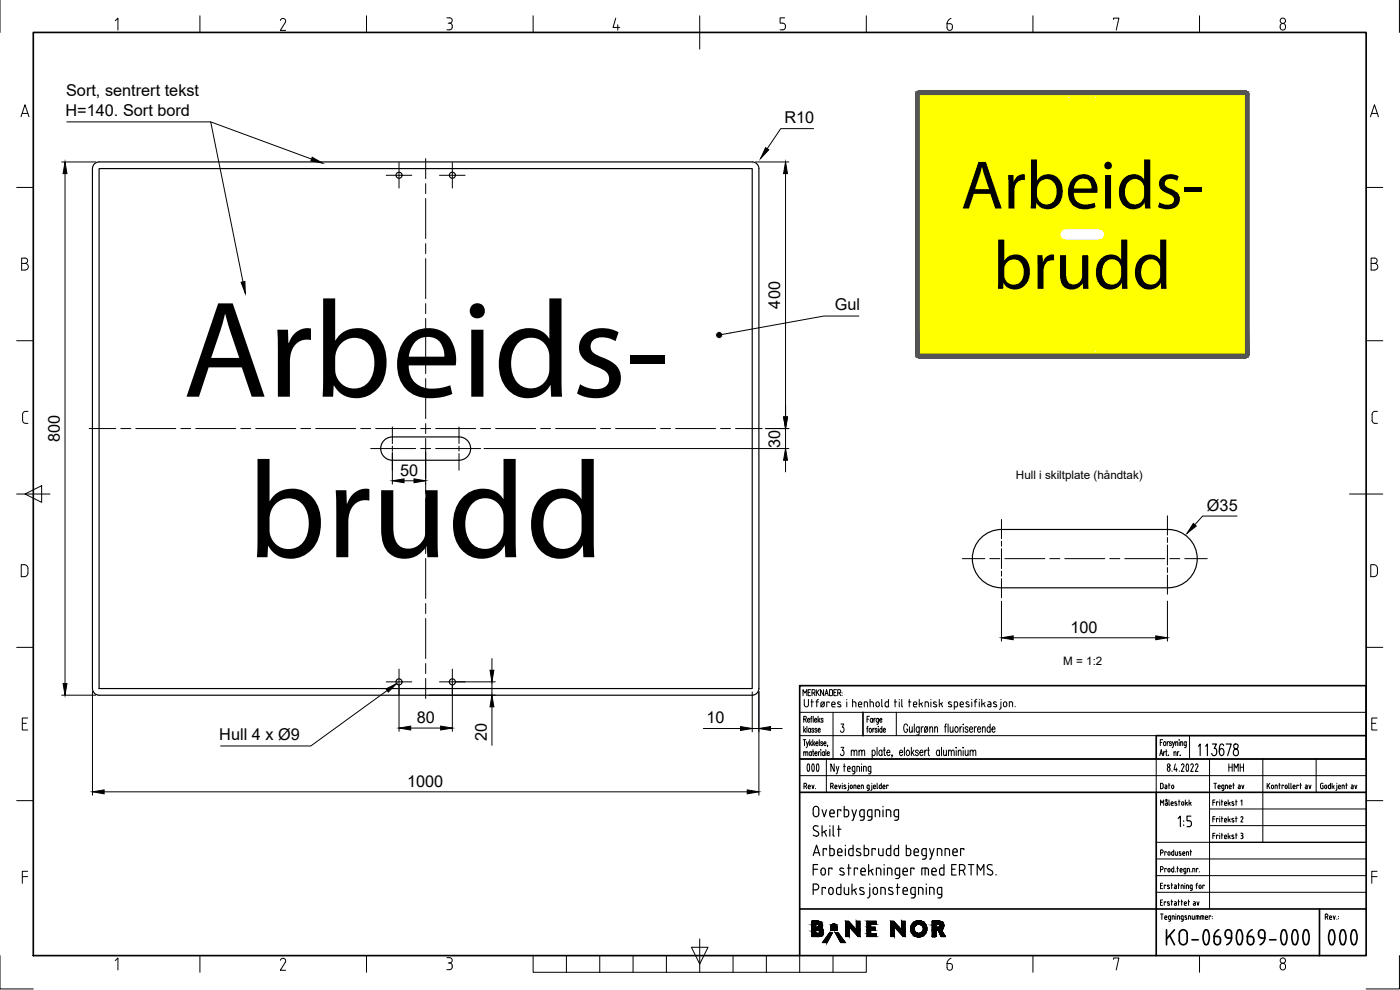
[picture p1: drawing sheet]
<svg xmlns="http://www.w3.org/2000/svg" width="420mm" height="297mm" viewBox="0 0 420 297" stroke-linecap="round" stroke-linejoin="round" font-family="sans-serif">
<defs><g id="words">
<g font-size="41.5">
<text x="54.9" y="119">Arbeids-</text>
<text x="74.3" y="167.2">brudd</text>
</g>
<g font-size="20.8">
<text x="288.4" y="62.6">Arbeids-</text>
<text x="298" y="86.6">brudd</text>
</g>
<text font-size="12.8" x="391.2" y="286.5">000</text>
<text font-size="7.5" x="282.9" y="292.5">6</text>
<text font-size="7.1" x="282.9" y="10.2">6</text>
<text font-size="6.6" x="238.1" y="233.2">000</text>
<text font-size="5.7" x="367.6" y="232.8">HMH</text>
<g font-size="4.9">
<text x="19.8" y="28.9">Sort, sentrert tekst</text>
<text x="19.7" y="34.8">H=140. Sort bord</text>
<text x="235.4" y="37">R10</text>
<text x="234.2" y="92.6" transform="rotate(-90 234.2 92.6)">400</text>
<text x="250.5" y="93">Gul</text>
<text x="17.9" y="132.6" transform="rotate(-90 17.9 132.6)">800</text>
<text x="234.2" y="134.3" transform="rotate(-90 234.2 134.3)">30</text>
<text x="120" y="142.7">50</text>
<text x="362.2" y="153.2">Ø35</text>
<text x="321.2" y="189.8">100</text>
<text x="65.8" y="221.9">Hull 4 x Ø9</text>
<text x="125.1" y="216.9">80</text>
<text x="212" y="217">10</text>
<text x="146.1" y="222.3" transform="rotate(-90 146.1 222.3)">20</text>
<text x="122.2" y="236">1000</text>
</g>
<text font-size="4.4" x="346.8" y="237.8">Dato</text>
<g font-size="3.5">
<text x="304.9" y="143.8">Hull i skiltplate (håndtak)</text>
<text x="319.1" y="199.7">M = 1:2</text>
</g>
</g></defs>
<!-- layer: AM_2 -->
<g fill="none" stroke="#000" stroke-width=".35">
<path d="M275.8 28.3h98v78h-98zM374.8 28.3v78M374.8 28.3a.98 .98 0 0 0-1-1h-98a1 1 0 0 0-1 1v78a1 1 0 0 0 1 1h98a1 1 0 0 0 1-1M29.7 50.6h196.1v156h-196.1zM115.3 132.1a3.5 3.5 0 0 1 2.5-1h19.9a3.5 3.5 0 0 1 3.5 3.5 3.5 3.5 0 0 1-3.5 3.5h-19.9a3.5 3.5 0 0 1-3.3-2.2 3.5 3.5 0 0 1 .8-3.8zM27.7 206.6v-156a1.99 1.99 0 0 1 2-2h196.1a1.99 1.99 0 0 1 2 2v156M27.7 206.6a1.99 1.99 0 0 0 2 2h196.1a2.01 2.01 0 0 0 2-2"/>
<circle cx="119.8" cy="52.6" r=".9"/>
<circle cx="135.8" cy="52.6" r=".9"/>
<circle cx="119.8" cy="204.6" r=".9"/>
<circle cx="135.8" cy="204.6" r=".9"/>
</g>
<!-- layer: Skravur-Gul -->
<g fill="#ff0" stroke="#ff0" stroke-width=".3">
<path d="M275.8 28.3l98 .6v-.6zM275.8 28.3l98 .6h-98z"/>
<path d="M320.8 28.9h53zM320.8 28.9h53z"/>
<path d="M328.8 28.9h45zM328.8 28.9h45z"/>
<path d="M320.8 28.9h8zM320.8 28.9h7.9z"/>
<path d="M275.8 28.9h45zM275.8 28.9h44.9z"/>
<path d="M320.9 28.9h7.8zM320.9 28.9h7.8z"/>
<path d="M328.9 28.9h44.9zM328.9 28.9h44.9z"/>
<path d="M320.9 28.9h7.8zM320.9 28.9h7.7z"/>
<path d="M275.8 28.9h44.9zM275.8 28.9h44.8z"/>
<path d="M321 28.9h7.6zM321 28.9h7.6z"/>
<path d="M329 28.9l44.8 .1zM329 28.9l44.8 .1z"/>
<path d="M321 28.9h7.6zM321 28.9l7.6 .1z"/>
<path d="M275.8 28.9h44.8zM275.8 28.9l44.7 .1z"/>
<path d="M321 29h7.6zM321 29h7.5z"/>
<path d="M329 29h44.8zM329 29h44.8z"/>
<path d="M321.1 29h7.4zM321.1 29h7.4z"/>
<path d="M275.8 29h44.7zM275.8 29h44.7z"/>
<path d="M321.1 29h7.4zM321.1 29h7.4z"/>
<path d="M329.1 29l44.7 .1zM329.1 29l44.7 .1z"/>
<path d="M321.1 29h7.4zM321.1 29l7.3 .1z"/>
<path d="M275.8 29h44.7zM275.8 29l44.6 .1z"/>
<path d="M321.2 29.1h7.2zM321.2 29.1h7.2z"/>
<path d="M329.2 29.1l44.6 .1zM329.2 29.1l44.6 .1z"/>
<path d="M321.2 29.1h7.2zM321.2 29.1l7.2 .1z"/>
<path d="M275.8 29.1h44.6zM275.8 29.1l44.6 .1z"/>
<path d="M321.2 29.2h7.2zM321.2 29.2h7.2z"/>
<path d="M329.2 29.2h44.6zM329.2 29.2h44.6z"/>
<path d="M321.2 29.2h7.2zM321.2 29.2h7.2z"/>
<path d="M275.8 29.2h44.6zM275.8 29.2l44.6 .1z"/>
<path d="M321.2 29.2l7.2 .1zM321.2 29.2l7.2 .1z"/>
<path d="M329.2 29.2l44.6 .1zM329.2 29.2l44.6 .1z"/>
<path d="M321.2 29.3h7.2zM321.2 29.3h7.1z"/>
<path d="M275.8 29.3h44.6zM275.8 29.3h44.5z"/>
<path d="M321.2 29.3h7.1zM321.2 29.3h7.1z"/>
<path d="M329.2 29.3l44.6 .1zM329.2 29.3l44.6 .1z"/>
<path d="M321.2 29.3l7.2 .1zM321.2 29.3l7.2 .1z"/>
<path d="M321.2 29.4h7.2zM321.2 29.4h7.2z"/>
<path d="M275.8 29.3l44.6 .1zM275.8 29.3l44.6 .1z"/>
<path d="M329.2 29.4l44.6 .1zM329.2 29.4l44.6 .1z"/>
<path d="M321.2 29.4l7.2 .1zM321.2 29.4l7.2 .1zM321.2 29.5h7.2zM321.2 29.5h7.2z"/>
<path d="M275.8 29.4l44.6 .1zM275.8 29.4l44.6 .1z"/>
<path d="M321.2 29.5l7.2 .1zM321.2 29.5l7.2 .1z"/>
<path d="M329.2 29.5l44.6 .1zM329.2 29.5l44.6 .1z"/>
<path d="M275.8 29.5l44.6 .1zM275.8 29.5l44.6 .1z"/>
<path d="M321.2 29.6h7.2zM321.2 29.6h7.2z"/>
<path d="M321.2 29.6h7.3zM321.2 29.6h7.3z"/>
<path d="M275.8 29.6h44.7zM275.8 29.6h44.7z"/>
<path d="M329.2 29.6h44.6zM329.2 29.6h44.6z"/>
<path d="M321.1 29.6l7.4 .1zM321.1 29.6l7.4 .1z"/>
<path d="M321.1 29.7h7.4zM321.1 29.7h7.4z"/>
<path d="M275.8 29.6l44.7 .1zM275.8 29.6l44.7 .1z"/>
<path d="M329.1 29.6l44.7 .1zM329.1 29.6l44.7 .1z"/>
<path d="M321.1 29.7h7.4zM321.1 29.7h7.4z"/>
<path d="M321.1 29.7h7.5zM321 29.7h7.6z"/>
<path d="M275.8 29.7h44.8zM275.8 29.7h44.8z"/>
<path d="M329.1 29.7h44.7zM329 29.7h44.8z"/>
<path d="M321 29.7h7.6zM321 29.7h7.6z"/>
<path d="M321 29.7l7.6 .1zM320.9 29.8h7.7z"/>
<path d="M275.8 29.7l44.9 .1zM275.8 29.7l44.9 .1z"/>
<path d="M329 29.7l44.8 .1zM328.9 29.8h44.9z"/>
<path d="M320.9 29.8h7.8zM320.9 29.8h7.8z"/>
<path d="M320.9 29.8h7.8zM320.8 29.8h7.9z"/>
<path d="M328.9 29.8h44.9zM328.8 29.8h45z"/>
<path d="M320.8 29.8h7.9zM320.8 29.8h7.9z"/>
<path d="M275.8 29.8h44.9zM275.8 29.8h44.9z"/>
<path d="M328.8 29.8h45zM328.8 29.8h45z"/>
<path d="M320.8 29.8h8zM320.8 29.8h8z"/>
<path d="M275.8 29.8h45zM275.8 29.8h45z"/>
<path d="M320.8 29.8h53zM320.8 29.8h53z"/>
<path d="M275.8 29.8h45zM275.8 29.8h45z"/>
<path d="M275.8 29.8l98 38.8v-38.8zM275.8 29.8l98 38.8h-98z"/>
<path d="M329.8 68.6h44zM329.8 68.6h44z"/>
<path d="M275.8 68.6h44zM275.8 68.6h43.7z"/>
<path d="M330.1 68.6l43.7 .1zM330.1 68.6l43.7 .1z"/>
<path d="M275.8 68.6h43.7zM275.8 68.6l43.5 .1z"/>
<path d="M330.3 68.7l43.5 .1zM330.3 68.7l43.5 .1z"/>
<path d="M275.8 68.7h43.5zM275.8 68.7l43.2 .1z"/>
<path d="M330.6 68.8l43.2 .1zM330.6 68.8l43.2 .1z"/>
<path d="M275.8 68.8h43.2zM275.8 68.8l43 .1z"/>
<path d="M330.8 68.9l43 .2v-.2zM330.8 68.9l43 .2h-42.8z"/>
<path d="M275.8 68.9l42.8 .2 .2-.2zM275.8 68.9l42.8 .2h-42.8z"/>
<path d="M331 69.1l42.8 .2v-.2zM331 69.1l42.8 .2h-42.6z"/>
<path d="M275.8 69.1l42.6 .2 .2-.2zM275.8 69.1l42.6 .2h-42.6z"/>
<path d="M331.2 69.3l42.6 .2v-.2zM331.2 69.3l42.6 .2h-42.5z"/>
<path d="M275.8 69.3l42.5 .2 .1-.2zM275.8 69.3l42.5 .2h-42.5z"/>
<path d="M331.3 69.5l42.5 .2v-.2zM331.3 69.5l42.5 .2h-42.4z"/>
<path d="M275.8 69.5l42.4 .2 .1-.2zM275.8 69.5l42.4 .2h-42.4z"/>
<path d="M331.4 69.7l42.4 .3v-.3zM331.4 69.7l42.4 .3h-42.3z"/>
<path d="M275.8 69.7l42.3 .3 .1-.3zM275.8 69.7l42.3 .3h-42.3z"/>
<path d="M331.5 70l42.3 .2v-.2zM331.5 70l42.3 .2h-42.3z"/>
<path d="M275.8 70l42.3 .2v-.2zM275.8 70l42.3 .2h-42.3z"/>
<path d="M331.5 70.2l42.3 .3v-.3zM331.5 70.2l42.3 .3h-42.3z"/>
<path d="M275.8 70.2l42.3 .3v-.3zM275.8 70.2l42.3 .3h-42.3z"/>
<path d="M331.5 70.5l42.3 .2v-.2zM331.5 70.5l42.3 .2h-42.3z"/>
<path d="M275.8 70.5l42.3 .2v-.2zM275.8 70.5l42.3 .2h-42.3z"/>
<path d="M331.5 70.7l42.3 .3v-.3zM331.5 70.7l42.3 .3h-42.4z"/>
<path d="M275.8 70.7l42.4 .3-.1-.3zM275.8 70.7l42.4 .3h-42.4z"/>
<path d="M331.4 71l42.4 .2v-.2zM331.4 71l42.4 .2h-42.5z"/>
<path d="M275.8 71l42.5 .2-.1-.2zM275.8 71l42.5 .2h-42.5z"/>
<path d="M331.3 71.2l42.5 .2v-.2zM331.3 71.2l42.5 .2h-42.6z"/>
<path d="M275.8 71.2l42.6 .2-.1-.2zM275.8 71.2l42.6 .2h-42.6z"/>
<path d="M331.2 71.4l42.6 .2v-.2zM331.2 71.4l42.6 .2h-42.8z"/>
<path d="M275.8 71.4l42.8 .2-.2-.2zM275.8 71.4l42.8 .2h-42.8z"/>
<path d="M331 71.6l42.8 .2v-.2zM330.8 71.8l.2-.2 42.8 .2z"/>
<path d="M275.8 71.6l43 .2-.2-.2zM275.8 71.6l43 .2h-43z"/>
<path d="M330.8 71.8l43 .1zM330.6 71.9h43.2z"/>
<path d="M275.8 71.8l43.2 .1zM275.8 71.8l43.2 .1z"/>
<path d="M330.6 71.9l43.2 .1zM330.3 72h43.5z"/>
<path d="M275.8 71.9l43.5 .1zM275.8 71.9l43.5 .1z"/>
<path d="M330.3 72l43.5 .1zM330.1 72.1h43.7z"/>
<path d="M275.8 72l43.7 .1zM275.8 72l43.7 .1z"/>
<path d="M330.1 72.1h43.7zM329.8 72.1h44z"/>
<path d="M275.8 72.1h44zM275.8 72.1h44z"/>
<path d="M275.8 72.1l98 32.8v-32.8zM275.8 72.1l98 32.8h-98z"/>
<path d="M320.8 104.9h53zM320.8 104.9h53z"/>
<path d="M320.8 104.9h8zM320.8 104.9h7.9z"/>
<path d="M275.8 104.9h44.9zM275.8 104.9h45z"/>
<path d="M320.8 104.9h7.9zM320.8 104.9h7.9z"/>
<path d="M328.8 104.9h45zM328.8 104.9h45z"/>
<path d="M320.9 104.9h7.8zM320.9 104.9h7.8z"/>
<path d="M275.8 104.9h44.9zM275.8 104.9h44.8z"/>
<path d="M320.9 104.9h7.8zM320.9 104.9h7.7z"/>
<path d="M328.9 104.9h44.9zM328.9 104.9h44.9z"/>
<path d="M321 104.9h7.6zM321 104.9l7.6 .1z"/>
<path d="M275.8 104.9h44.8zM275.8 104.9l44.8 .1z"/>
<path d="M321 105h7.6zM321 105h7.5z"/>
<path d="M329 104.9l44.8 .1zM329 104.9l44.8 .1z"/>
<path d="M321 105h7.5zM321 105h7.5z"/>
<path d="M275.8 105h44.8zM275.8 105h44.7z"/>
<path d="M321.1 105h7.4zM321.1 105h7.4z"/>
<path d="M329.1 105h44.7zM329.1 105h44.7z"/>
<path d="M321.1 105h7.4zM321.1 105l7.3 .1z"/>
<path d="M275.8 105h44.7zM275.8 105l44.6 .1z"/>
<path d="M321.1 105.1h7.3zM321.1 105.1h7.3z"/>
<path d="M329.1 105l44.7 .1zM329.1 105l44.7 .1z"/>
<path d="M321.2 105.1h7.2zM321.2 105.1h7.2z"/>
<path d="M275.8 105.1h44.6zM275.8 105.1l44.6 .1z"/>
<path d="M321.2 105.1h7.2zM321.2 105.1l7.2 .1z"/>
<path d="M329.2 105.1l44.6 .1zM329.2 105.1l44.6 .1z"/>
<path d="M321.2 105.2h7.2zM321.2 105.2h7.2z"/>
<path d="M275.8 105.2h44.6zM275.8 105.2h44.6z"/>
<path d="M329.2 105.2l44.6 .1zM329.2 105.2l44.6 .1z"/>
<path d="M321.2 105.2h7.2zM321.2 105.2l7.2 .1z"/>
<path d="M321.2 105.3h7.2zM321.2 105.3h7.1z"/>
<path d="M275.8 105.2h44.6zM275.8 105.2l44.5 .1z"/>
<path d="M321.2 105.3h7.1zM321.2 105.3h7.1z"/>
<path d="M329.2 105.3h44.6zM329.2 105.3h44.6z"/>
<path d="M321.2 105.3l7.1 .1zM321.2 105.3l7.1 .1z"/>
<path d="M275.8 105.3l44.5 .1zM275.8 105.3l44.5 .1z"/>
<path d="M321.2 105.4h7.2zM321.2 105.4h7.2z"/>
<path d="M329.2 105.3l44.6 .1zM329.2 105.3l44.6 .1z"/>
<path d="M321.2 105.4l7.2 .1zM321.2 105.4l7.2 .1z"/>
<path d="M275.8 105.4l44.6 .1zM275.8 105.4l44.6 .1z"/>
<path d="M321.2 105.5h7.2zM321.2 105.5h7.2z"/>
<path d="M329.2 105.4l44.6 .1zM329.2 105.4l44.6 .1z"/>
<path d="M321.2 105.5l7.2 .1zM321.2 105.5l7.2 .1z"/>
<path d="M275.8 105.5l44.6 .1zM275.8 105.5l44.6 .1z"/>
<path d="M321.2 105.6h7.2zM321.2 105.6h7.2z"/>
<path d="M329.2 105.5l44.6 .1zM329.2 105.5l44.6 .1z"/>
<path d="M321.2 105.6h7.2zM321.2 105.6h7.2z"/>
<path d="M275.8 105.6h44.7zM275.8 105.6h44.7z"/>
<path d="M321.2 105.6h7.3zM321.2 105.6h7.3z"/>
<path d="M329.2 105.6h44.6zM329.2 105.6h44.6z"/>
<path d="M321.1 105.6l7.4 .1zM321.1 105.7h7.4z"/>
<path d="M275.8 105.6l44.7 .1zM275.8 105.6l44.7 .1z"/>
<path d="M321.1 105.7h7.4zM321.1 105.7h7.4z"/>
<path d="M329.1 105.6l44.7 .1zM329.1 105.6l44.7 .1z"/>
<path d="M321.1 105.7h7.5zM321 105.7h7.6z"/>
<path d="M275.8 105.7h44.8zM275.8 105.7h44.8z"/>
<path d="M321 105.7l7.6 .1zM321 105.7l7.6 .1z"/>
<path d="M329.1 105.7l44.7 .1zM329 105.8h44.8z"/>
<path d="M321 105.8h7.7zM320.9 105.8h7.8z"/>
<path d="M275.8 105.7l44.9 .1zM275.8 105.7l44.9 .1z"/>
<path d="M320.9 105.8h7.8zM320.9 105.8h7.8z"/>
<path d="M329 105.8h44.8zM328.9 105.8h44.9z"/>
<path d="M320.9 105.8h7.8zM320.8 105.8h7.9z"/>
<path d="M320.8 105.8h8zM320.8 105.8h8z"/>
<path d="M275.8 105.8h44.9zM275.8 105.8h44.9z"/>
<path d="M328.9 105.8h44.9zM328.8 105.8h45z"/>
<path d="M320.8 105.8h8zM320.8 105.8h8z"/>
<path d="M275.8 105.8h45zM275.8 105.8h45z"/>
<path d="M328.8 105.8h45zM328.8 105.8h45z"/>
<path d="M275.8 105.8h53zM275.8 105.8h53z"/>
<path d="M275.8 105.8l98 .5v-.5zM275.8 105.8l98 .5h-98z"/>
</g>
<!-- layer: Skravur-Sort -->
<g fill="#545454" stroke="#545454" stroke-width=".3">
<path d="M275.8 27.3l98.2 .1zM275.6 27.4h98.4z"/>
<path d="M275.6 27.4h98.5zM275.5 27.4h98.6z"/>
<path d="M275.5 27.4l98.8 .1zM275.3 27.5h99z"/>
<path d="M275.3 27.5l99.1 .1zM275.2 27.6h99.2z"/>
<path d="M275.2 27.6l99.4 .1zM275 27.7h99.6z"/>
<path d="M275 27.7l99.7 .1zM275 27.7l99.7 .1h-99.8z"/>
<path d="M274.9 27.8l99.8 .2v-.2zM274.9 27.8l99.8 .2h-99.8z"/>
<path d="M274.9 28l99.9 .2-.1-.2zM274.9 28l99.9 .2h-100z"/>
<path d="M274.8 28.2l100 .1v-.1zM274.8 28.2l100 .1h-100z"/>
<path d="M373.8 28.3l1 78v-78zM373.8 28.3l1 78h-1z"/>
<path d="M274.8 28.3l1 78v-78zM274.8 28.3l1 78h-1z"/>
<path d="M274.8 106.3l100 .2v-.2zM274.8 106.3l100 .2h-100z"/>
<path d="M274.8 106.5l99.9 .2 .1-.2zM274.8 106.5l99.9 .2h-99.8z"/>
<path d="M274.9 106.7l99.8 .1v-.1zM274.9 106.7l99.8 .1h-99.8z"/>
<path d="M274.9 106.8h99.8zM274.9 106.8l99.7 .2z"/>
<path d="M275 107h99.6zM275 107l99.4 .1z"/>
<path d="M275.2 107.1h99.2zM275.2 107.1l99.1 .1z"/>
<path d="M275.3 107.2h99zM275.3 107.2l98.8 .1z"/>
<path d="M275.5 107.3h98.6zM275.5 107.3h98.5z"/>
<path d="M275.6 107.3h98.4zM275.6 107.3h98.2z"/>
</g>
<!-- layer: Skilt -->
<path d="M294.4 161.4a8.7 8.7 0 0 1 6.2-2.5h50a8.8 8.8 0 0 1 8.7 8.7 8.8 8.8 0 0 1-8.7 8.8h-50a8.7 8.7 0 0 1-8.1-5.4 8.7 8.7 0 0 1 1.9-9.6z" fill="none" stroke="#000" stroke-width=".35"/>
<!-- layer: AM_BOR -->
<g fill="none" stroke="#000" stroke-width=".3">
<path d="M0 .1v9.6M34.6 6.2l.8-.8v3.6M60 4.7v5M84.1 6.1a.81 .81 0 0 1 1.1-.5 .81 .81 0 0 1 .4 1.2l-1.5 2.3h1.6M110 4.7v5M134.1 5.4h.8a.8 .8 0 0 1 .8 .8 .8 .8 0 0 1-.8 .7M134.5 6.9h.4M134.9 6.9a1.02 1.02 0 0 1 .8 1 1.02 1.02 0 0 1-.8 1h-.8M160 4.7v5M184.8 5.4l-.8 2.8h2M185.4 7.4v1.6M210 4.7v10"/>
<path d="M235.5 5.4h-1.4v1.5h.8a1.02 1.02 0 0 1 .8 1 1.02 1.02 0 0 1-.8 1h-.8M260 4.7v5M310 4.7v5M334.2 5.8v-.4h1.6l-.8 3.6M360 4.7v5M384.4 7.3a.9 .9 0 0 1 1.4 .7 .9 .9 0 0 1-1.4 .8l-.2-.6zM420 .1v9.6M6.3 35l1.2-3.6 1.2 3.6M6.6 34h1.7M411.3 35l1.2-3.6 1.2 3.6M411.6 34h1.7M5 56.2h5"/>
<path d="M410 56.2h5M6.5 77.4h1a.79 .79 0 0 1 .8 .8 .79 .79 0 0 1-.8 .8 1 1 0 0 1 1 1 1 1 0 0 1-1 1h-1zM6.5 79h1M411.5 77.4h1a.79 .79 0 0 1 .8 .8 .79 .79 0 0 1-.8 .8 1 1 0 0 1 1 1 1 1 0 0 1-1 1h-1zM411.5 79h1M5 102.2h5M410 102.2h5M8.4 123.4a1.22 1.22 0 0 0-1.5 .6l-.1 2.1a.9 .9 0 0 0 .9 .9h.7M413.4 123.4a1.22 1.22 0 0 0-1.5 .6l-.1 2.1a.9 .9 0 0 0 .9 .9h.7M5 148.2h10M7.5 148.2l5-2.5v5zM405 148.2h10"/>
<path d="M6.4 169.4a1.67 1.67 0 0 1 1.8 .5l.2 .6-.2 2.1a1.67 1.67 0 0 1-1.8 .4zM411.4 169.4a1.67 1.67 0 0 1 1.8 .5l.2 .6-.2 2.1a1.67 1.67 0 0 1-1.8 .4zM5 194.2h5M410 194.2h5M6.7 217h1.2M8.3 215.4h-1.6v3.6h1.6M411.7 217h1.2M413.3 215.4h-1.6v3.6h1.6M5 240.2h5M410 240.2h5M6.7 263h1.6M8.3 261.4h-1.6v3.6"/>
<path d="M411.7 263h1.6M413.3 261.4h-1.6v3.6M0 286.7v10h10M34.6 288.2l.8-.8v3.6M60 286.7v5M84.1 288.1a.81 .81 0 0 1 1.1-.5 .81 .81 0 0 1 .4 1.1l-1.5 2.4h1.6M110 286.7v5M134.1 287.3h.8a.8 .8 0 0 1 .8 .8 .8 .8 0 0 1-.8 .8M134.5 288.9h.4M134.9 288.9a1.02 1.02 0 0 1 .8 1 1.02 1.02 0 0 1-.8 1h-.8M160 286.7v5h100v-5M170 286.7v5"/>
<path d="M180 286.7v5M190 286.7v5M200 286.7v5M207.5 284.2h5l-2.5 5zM210 281.7v10M220 286.7v5M230 286.7v5M240 286.7v5M250 286.7v5M310 286.7v5M334.2 287.8v-.4h1.6l-.8 3.6M360 286.7v5"/>
<path d="M384.4 289.3a.9 .9 0 0 1 1.4 .7 .9 .9 0 0 1-1.4 .8l-.2-.6zM420 286.7v10h-10"/>
<circle cx="385" cy="6.2" r=".8"/>
<circle cx="385" cy="288.2" r=".8"/>
</g>
<!-- layer: Skravur-Gul -->
<path d="M10 9.7h400v277h-400z" fill="none" stroke="#000" stroke-width=".5"/>
<!-- layer: TITTELFELT -->
<g fill="none" stroke="#000" stroke-width=".3">
<path d="M240 227.7h170M240 232.7h170M241.3 235.9l.7-.2-.1-.6-.6-.1v1.6M241.8 235.9l.3 .7M242.6 236.1h.6l-.2-.5-.4 .1v.7l.2 .2h.4M243.7 235.6l.3 1 .3-1M244.8 236.5v.1M248 227.7v10M249.3 235.9l.7-.2-.1-.6-.6-.1v1.6M249.8 235.9l.3 .7M250.6 236.1h.6l-.2-.5-.4 .1v.7l.2 .2h.4M251.7 235.6l.3 1 .3-1"/>
<path d="M252.8 235v.1M252.8 235.6v1M253.8 236.2v.4l-.5-.1M253.8 235.6l-.5 .1 .5 .5M254.7 235.5v1.3l-.3 .4M254.7 235v.1M255.3 235.6h.3l.2 .3-.1 .5-.2 .2-.3-.3zM256.3 236.6v-1.1l.6 .2v.9M257.4 235.9l.2 .7M257.4 235.9l.3-.4 .3 .6h-.6M257.6 236.6h.4M258.5 236.6v-1.1l.6 .2v.9"/>
<path d="M260.9 236.6l-.6-.1 .1-.9 .5-.1v1.3l-.2 .3-.4 .1M261.7 235.5v1.3l-.4 .4M261.7 235v.1M262.1 236.1h.7l-.2-.5-.4 .1-.1 .7 .3 .2h.4M263.2 235v1.4M263.2 236.4l.2 .2M264.5 235v1.6h-.5l-.1-.9 .6-.2M265 236.1h.6l-.1-.5-.5 .1v.7l.2 .2h.4M266.6 235.7v-.2h-.5v1.1M347 227.7v10M349.9 239.9h.3v.3h-.3zM363 227.7v45"/>
<path d="M364.3 235h.8M364.7 235v1.6M365.6 236.1h.6l-.2-.5-.4 .1v.7l.2 .2h.4M366.9 235.6h.4v1.3l-.1 .2-.5 .1M367 235.5l-.3 .2v.8l.6 .1M368.1 235.6h-.3v1M368.1 235.5l.3 .2v.9M368.9 236.1h.6l-.1-.5-.5 .1v.7l.6 .2M370 235.6h.5M370.2 235v1.6M371.7 235.6h.2M371.9 235.5l.3 .2v.9h-.5v-.4l.5-.1"/>
<path d="M372.7 235.6l.3 1 .3-1M379 227.7v25M380.3 235v1.6M380.6 235.6l.5 1M381.1 235l-.8 1M381.7 235.6h.3l.2 .3v.6l-.3 .1-.3-.3zM383 235.6h-.3v1M383 235.5l.3 .2v.9M383.8 235.6h.5M383.9 235v1.6M385.2 235.7v-.1h-.5v1M385.9 235.6h.3l.1 .3v.6l-.3 .1-.3-.3z"/>
<path d="M386.8 235l.2 1.6M387.4 235l.2 1.6M388.1 236.1h.6l-.2-.5-.4 .1v.7l.6 .2M389.6 235.7v-.1h-.4v1M390.1 235.6h.5M390.3 235v1.6M391.8 235.6h.3M392.1 235.5l.2 .2v.9h-.5v-.4l.5-.1M392.8 235.6l.3 1 .3-1M395 227.7v10M397.1 235l-.6 .1-.2 .4v.9l.8 .2v-.9h-.3M397.7 235.6h.3l.2 .3-.1 .6-.2 .1-.3-.3z"/>
<path d="M398.9 235.6h.4M399.3 235v1.6l-.6-.1v-.8l.2-.2M399.8 235v1.6M400.1 235.9l.3 .7M400.4 235.7l-.6 .4M401.2 235.6v1.2l-.3 .4M401.2 235v.1M401.7 236.1h.6l-.1-.5-.5 .1v.7l.2 .2h.4M403.1 235.6h-.3v1M403.1 235.5l.3 .2v.9M403.9 235.6h.5M404.1 235v1.6"/>
<path d="M405.6 235.6h.2M405.7 236.1h.4M405.7 236.1l-.2 .3 .2 .2M405.8 235.5l.3 .2v.9h-.4M406.6 235.6l.3 1 .3-1M347 252.7h63h-47M347 257.7h63M348.3 241.6v-1.6l.5 .9 .4-.9v1.6M348.3 255.9h.4M348.7 255h-.4v1.6M348.7 255l.4 .5-.4 .4M349.8 240.6h.4l.2 .3v.7h-.6v-.4l.6-.1"/>
<path d="M350 255.7v-.1h-.4v1M350.7 255.6h.3l.1 .3v.6l-.3 .1-.3-.3zM350.8 240l.2 1.6M351.5 240.9l.2 .7M351.5 240.9l.3-.4 .3 .6h-.6M351.7 241.6h.4M352.3 255v1.6h-.5l-.1-.9 .6-.1M352.6 241.5l.4 .1M352.7 255.6l.1 .9 .2 .1h.4v-1M353.1 240.6l-.5 .1 .6 .6-.2 .3M353.7 240.6h.5M353.8 240v1.6"/>
<path d="M353.9 256l.6 .5-.2 .1-.5-.1M354.4 255.6h-.5v.4M354.8 240.6h.3l.2 .3-.1 .6-.3 .1-.3-.3zM354.9 256.1h.7l-.2-.5-.4 .1v.7l.6 .2M355.7 240v1.6M356.1 256.6v-1l.6 .1v.9M356.1 240.9l.3 .7M356.4 240.7l-.7 .4M356.8 240v1.6M357.2 255.6h.4M357.2 240.9l.3 .7M357.3 255v1.6"/>
<path d="M357.5 240.7l-.7 .4M363 242.7h47M363 247.7h47M364 240.7h.6M364 245.7h.6M364 250.7h.6M364.6 240h-.6v1.6M364.6 245h-.6v1.6M364.6 250h-.6v1.6M365.6 240.7v-.1h-.5v1M365.6 245.7v-.1h-.5v1M365.6 250.7v-.1h-.5v1"/>
<path d="M366 240v.1M366 240.6v1M366 245v.1M366 245.6v1M366 250v.1M366 250.6v1M366.5 240.6h.5M366.5 245.6h.5M366.5 250.6h.5M366.7 240v1.6M366.7 245v1.6M366.7 250v1.6"/>
<path d="M367.5 241.1h.6l-.1-.5-.5 .1v.7l.2 .2h.4M367.5 246.1h.6l-.1-.5-.5 .1v.7l.2 .2h.4M367.5 251.1h.6l-.1-.5-.5 .1v.7l.6 .2M368.6 240v1.6M368.6 245v1.6M368.6 250v1.6M368.9 240.9l.3 .7M368.9 245.9l.3 .7M368.9 250.9l.3 .7M369.2 240.7l-.6 .4M369.2 245.7l-.6 .4M369.2 250.7l-.6 .4"/>
<path d="M369.7 241.5l.4 .1M369.9 250.6l-.2 .3 .6 .5-.2 .2-.4-.1M369.9 250.5l.4 .1M370.2 246.2l.1 .4-.6-.1M370.3 240.6l-.6 .1 .6 .6-.2 .3M370.3 245.6l-.6 .1 .5 .5M370.8 240.6h.5M370.8 245.6h.5M370.8 250.5h.5M371 240v1.6M371 245v1.6M371 250v1.6"/>
<path d="M372.4 240.4l.3-.4v1.6M372.4 251.6h.3M372.4 250h.3M372.4 245.3l.3-.3 .3 .4-.6 1.2h.6M372.5 250.7h.2M372.7 250l.3 .2v.3l-.3 .2 .3 .4M373 251.1l-.3 .5M243.7 276.4h.1M243.8 276.4l-.1 .2M244 276.4l-.3 .3M244.1 276.4l-.4 .4M244.3 276.4l-.6 .6"/>
<path d="M244.4 276.4l-.7 .7M244.5 276.4l-.8 .9M244.7 276.4l-1 1M244.8 278.1l-1.1 1.1M244.8 279.3l-1.1 1.1M244.8 279.4l-1.1 1.1M244.8 279.5l-1.1 1.2M244.8 279.7l-1.1 1.1M244.8 279.8l-1.1 1.2M244.8 280l-1 1M244.8 278l-1.1 1.1M244.8 277.9l-1.1 1.1"/>
<path d="M244.8 277.7l-1.1 1.1M244.8 277.6l-1.1 1.1M244.8 277.4l-1.1 1.1M244.8 278.2l-1.1 1.2M244.8 276.4l-1.1 1.2M245 278.2l-1.3 1.3M245 276.4l-1.3 1.3M245.1 278.2l-1.4 1.5M245.1 276.4l-1.4 1.4M245.2 278.2l-1.5 1.6M245.2 276.4l-1.5 1.6M245.4 276.4l-1.7 1.7"/>
<path d="M245.4 278.2l-1.7 1.8M245.5 276.4l-1.8 1.9M245.6 276.4l-1.9 2M245.8 276.4l-.8 .9M245.9 276.5l-.8 .8M246 276.5l-.8 .8M246.1 276.5l-.7 .8M246.2 276.6l-.7 .7M246.3 276.6l-.7 .8M246.4 276.7l-.8 .7M246.5 276.7l-.8 .8M246.5 278.6l-.7 .6"/>
<path d="M246.5 276.8l-.8 .8M246.6 278.6l-.7 .7M246.6 276.9l-.8 .8M246.6 278.3l-.2 .2M246.7 277l-1 .9M246.7 278.7l-.8 .7M246.7 277.1l-3 3M246.7 278.7l-.7 .8M246.7 278.2l-1 1M246.8 277.2l-3.1 3M246.8 277.3l-1.8 1.8M246.8 277.4l-1.7 1.7"/>
<path d="M246.8 278l-1.2 1.1M246.8 278.8l-.8 .8M246.8 277.5l-1.6 1.6M246.8 277.6l-1.4 1.5M246.8 277.8l-1.3 1.3M246.9 278.9l-1 .9M246.9 279l-2 2M247 279.1l-2 1.9M247 279.2l-1.8 1.8M247.1 279.3l-1.8 1.7M247.1 279.4l-1.6 1.6M247.1 279.5l-1.5 1.5"/>
<path d="M247.1 279.9l-1.1 1.1M247.1 279.6l-1.4 1.4M247.1 279.8l-1.2 1.2M248.9 279.9l.6 .6M249 279.9l.5 .5M249.1 279.9l.5 .4M249.2 279.9l.4 .4M249.4 279.9l.3 .3M249.5 279.9l.2 .2M249.7 279.9l.1 .1M249.8 277.4l-.3 .3M249.8 279.9h.1"/>
<path d="M249.9 277.3l-.5 .5M250.1 277.3l-.8 .7M250.3 277.2l-1 1M250.4 277.3l-1.1 1M250.5 277.3l-1.2 1.2M250.6 277.3l-1.3 1.3M250.7 277.4l-1.4 1.4M250.7 279.9h.1M250.8 277.4l-1.5 1.5M250.9 279.9l-.1 .1M250.9 277.5l-1.6 1.5M251 277.6l-1.6 1.5"/>
<path d="M251 279.9l-.2 .2M251 277.6l-1.4 1.5M251.1 277.7l-1.4 1.4M251.1 277.8l-1.3 1.3M251.1 279.9l-.3 .3M251.2 277.9l-1.2 1.2M251.2 278l-1.1 1.1M251.2 278.2l-.9 .9M251.2 278.3l-.8 .8M251.2 278.4l-.7 .7M251.2 278.6l-.5 .5M251.2 278.7l-.4 .4"/>
<path d="M251.2 278.9l-.2 .2M251.2 279l-.1 .1M251.3 279.9l-.4 .4M251.4 279.9l-.4 .4M251.6 279.9l-.6 .5M251.6 279.9l-.6 .6M253.9 276.4l-.1 .1M254 276.4l-.2 .2M254.1 276.4l-.3 .4M254.3 276.4l-.5 .5M254.4 276.4l-.6 .6M254.6 276.4l-.8 .8"/>
<path d="M254.7 276.4l-.9 .9M254.8 276.5l-1 1M254.8 276.6l-1 1M254.9 276.6l-1.1 1.1M254.9 279.5l-1.1 1.1M254.9 279.6l-1.1 1.1M254.9 279.7l-1.1 1.2M254.9 279.9l-1.1 1.1M254.9 279.3l-1.1 1.1M254.9 279.2l-1.1 1.1M254.9 279l-1.1 1.2M254.9 278.9l-1.1 1.1"/>
<path d="M254.9 278.8l-1.1 1.1M254.9 278.6l-1.1 1.1M254.9 278.5l-1.1 1.1M254.9 278.3l-1.1 1.1M254.9 278.2l-1.1 1.1M255 276.7l-1.2 1.2M255 276.8l-1.2 1.2M255.1 276.9l-1.3 1.3M255.2 276.9l-1.4 1.4M255.2 277l-1.4 1.5M255.3 277.1l-1.5 1.5M255.4 277.2l-1.6 1.5"/>
<path d="M255.4 277.2l-1.6 1.7M255.5 277.3l-1.7 1.7M255.6 277.4l-1.8 1.8M255.6 277.5l-.6 .6M255.7 277.5l-.7 .7M255.8 277.6l-.7 .7M255.8 277.7l-.6 .7M255.9 277.8l-.7 .6M256 277.8l-.7 .7M256 277.9l-.6 .7M256.1 278l-.7 .7M256.2 278.1l-.7 .6"/>
<path d="M256.2 278.1l-.6 .7M256.3 278.2l-.7 .7M256.4 278.3l-.7 .7M256.4 278.4l-.7 .6M256.5 278.4l-.7 .7M256.6 278.5l-.7 .7M256.6 278.6l-.7 .7M256.7 278.7l-.7 .6M256.8 278.7l-.7 .7M256.8 278.8l-.7 .7M256.9 278.9l-.7 .7M257.1 276.4l-.1 .1"/>
<path d="M257.3 276.4l-.3 .3M257.4 276.4l-.4 .4M257.5 276.4l-.5 .6M257.7 276.4l-.7 .7M257.8 276.4l-.8 .8M258 276.4l-1 1M258.1 276.4l-1.1 1.1M258.1 276.5l-1.1 1.2M258.1 276.7l-1.1 1.1M258.1 276.8l-1.1 1.1M258.1 277l-1.1 1.1M258.1 277.1l-1.1 1.1"/>
<path d="M258.1 277.2l-1.1 1.2M258.1 277.4l-1.1 1.1M258.1 277.5l-1.1 1.1M258.1 277.7l-1.1 1.1M258.1 277.8l-1.8 1.8M258.1 278l-1.8 1.7M258.1 278.1l-1.7 1.7M258.1 278.2l-1.6 1.7M258.1 278.4l-1.5 1.5M258.1 278.5l-1.5 1.5M258.1 278.7l-1.4 1.4M258.1 278.8l-1.3 1.4"/>
<path d="M258.1 278.9l-1.3 1.3M258.1 279.1l-1.2 1.2M258.1 279.2l-1.1 1.2M258.1 279.4l-1.1 1.1M258.1 279.5l-1 1M258.1 279.7l-1 .9M258.1 279.8l-.9 .9M258.1 279.9l-.8 .9M260.3 276.4l-.1 .1M260.4 276.4l-.2 .2M260.6 276.4l-.4 .4M260.7 276.4l-.5 .5"/>
<path d="M260.8 276.4l-.6 .6M261 276.4l-.8 .8M261.1 276.4l-.9 .9M261.3 276.4l-1.1 1.1M261.3 277.6l-1.1 1.1M261.3 279.2l-1.1 1.1M261.3 279.3l-1.1 1.1M261.3 279.5l-1.1 1.1M261.3 279.6l-1.1 1.1M261.3 279.7l-1.1 1.2M261.3 279.9l-1.1 1.1M261.3 278l-1.1 1.2"/>
<path d="M261.3 277.9l-1.1 1.1M261.3 277.8l-1.1 1.1M261.3 277.5l-1.1 1.1M261.3 278.2l-1.1 1.1M261.4 276.4l-1.2 1.2M261.5 278.2l-1.3 1.2M261.5 276.4l-1.3 1.3M261.6 278.2l-1.4 1.4M261.7 276.4l-1.5 1.5M261.8 278.2l-1.6 1.5M261.8 276.4l-1.6 1.6M261.9 278.2l-1.7 1.7"/>
<path d="M262 276.4l-1.8 1.8M262 278.2l-1.8 1.8M262.1 276.4l-1.9 1.9M262.2 278.2l-2 1.9M262.3 276.4l-2.1 2.1M262.3 278.2l-.9 .9M262.4 276.4l-.9 .9M262.5 278.2l-.9 .9M262.5 276.4l-.9 .9M262.6 278.2l-.9 .9M262.6 278.3l-.8 .8M262.6 278.4l-.6 .7"/>
<path d="M262.6 278.5l-.5 .6M262.6 278.7l-.3 .4M262.6 278.8l-.2 .3M262.6 279l-.1 .1M262.7 276.4l-.9 .9M262.8 276.4l-.9 .9M263 277.2l-.1 .1M263 277.1l-.2 .2M263 277l-.4 .3M263 276.8l-.5 .5M263 276.7l-.7 .6M263 276.5l-.8 .8"/>
<path d="M263 276.4l-.9 .9M267.4 276.4l-.1 .1M267.5 276.4l-.2 .2M267.7 276.4l-.4 .4M267.8 276.4l-.5 .5M268 276.4l-.7 .6M268.1 276.4l-.8 .8M268.2 276.4l-.9 .9M268.3 276.5l-1 1M268.4 276.6l-1.1 1M268.4 276.6l-1.1 1.1M268.5 279.5l-1.2 1.1"/>
<path d="M268.5 279.6l-1.2 1.1M268.5 279.7l-1.2 1.2M268.5 279.9l-1.2 1.1M268.5 279.3l-1.2 1.1M268.5 279.2l-1.2 1.1M268.5 279l-1.2 1.1M268.5 278.9l-1.2 1.1M268.5 278.8l-1.2 1.1M268.5 278.6l-1.2 1.1M268.5 278.5l-1.2 1.1M268.5 278.3l-1.2 1.1M268.5 278.2l-1.2 1.1"/>
<path d="M268.5 276.7l-1.2 1.2M268.6 276.8l-1.3 1.2M268.6 276.9l-1.3 1.3M268.7 276.9l-1.4 1.4M268.8 277l-1.5 1.5M268.8 277.1l-1.5 1.5M268.9 277.2l-1.6 1.5M269 277.2l-1.7 1.7M269 277.3l-1.7 1.7M269.1 277.4l-1.8 1.8M269.2 277.5l-.7 .6M269.2 277.5l-.6 .7"/>
<path d="M269.3 277.6l-.7 .7M269.4 277.7l-.7 .7M269.4 277.8l-.6 .6M269.5 277.8l-.7 .7M269.6 277.9l-.7 .7M269.6 278l-.6 .7M269.7 278.1l-.7 .6M269.8 278.1l-.7 .7M269.8 278.2l-.6 .7M269.9 278.3l-.7 .7M270 278.4l-.7 .6M270 278.4l-.6 .7"/>
<path d="M270.1 278.5l-.7 .7M270.2 278.6l-.7 .7M270.2 278.7l-.6 .6M270.3 278.7l-.7 .7M270.4 278.8l-.7 .7M270.4 278.9l-.6 .7M270.5 279l-.7 .6M270.7 276.4l-.2 .1M270.8 276.4l-.3 .3M270.9 276.4l-.4 .4M271.1 276.4l-.6 .6M271.2 276.4l-.7 .7"/>
<path d="M271.4 276.4l-.9 .8M271.5 276.4l-1 1M271.7 276.4l-1.2 1.1M271.7 276.5l-1.2 1.2M271.7 276.7l-1.2 1.1M271.7 276.8l-1.2 1.1M271.7 277l-1.2 1.1M271.7 277.1l-1.2 1.1M271.7 277.2l-1.2 1.2M271.7 277.4l-1.2 1.1M271.7 277.5l-1.2 1.1M271.7 277.7l-1.2 1.1"/>
<path d="M271.7 277.8l-1.2 1.1M271.7 278l-1.8 1.7M271.7 278.1l-1.7 1.7M271.7 278.2l-1.7 1.7M271.7 278.4l-1.6 1.5M271.7 278.5l-1.5 1.5M271.7 278.7l-1.5 1.4M271.7 278.8l-1.4 1.4M271.7 278.9l-1.3 1.3M271.7 279.1l-1.3 1.2M271.7 279.2l-1.2 1.2M271.7 279.4l-1.1 1.1"/>
<path d="M271.7 279.5l-1.1 1M271.7 279.7l-1 .9M271.7 279.8l-.9 .9M271.7 279.9l-.9 .9M274.3 276.7l-.5 .5M274.3 278.7l-.8 .9M274.4 278.8l-.9 .9M274.4 278.6l-1 .9M274.4 279l-.9 .8M274.4 278.4l-1 1M274.4 279.1l-.8 .8M274.4 279.2l-.7 .8"/>
<path d="M274.4 278.2l-1 1.1M274.5 276.6l-.9 .8M274.5 279.3l-.8 .8M274.5 279.4l-.7 .7M274.6 279.5l-.8 .7M274.6 277.9l-1.3 1.3M274.6 279.5l-.7 .8M274.7 279.6l-.7 .8M274.8 276.4l-1.3 1.3M274.8 279.7l-.8 .7M274.8 279.8l-.7 .7M274.9 279.8l-.7 .8"/>
<path d="M275 276.4l-1.6 1.6M275 279.9l-.7 .7M275.1 279.9l-.8 .8M275.2 276.3l-1.9 1.8M275.2 280l-.8 .8M275.4 276.3l-2.1 2M275.5 276.3l-2.2 2.2M275.7 276.3l-2.4 2.3M275.8 276.3l-2.5 2.5M275.9 276.3l-2.6 2.6M276.1 276.3l-2.8 2.7M276.2 280l-1.1 1"/>
<path d="M276.2 276.3l-1.3 1.3M276.3 276.3l-1.1 1.1M276.4 276.3l-1 1M276.4 279.9l-1.2 1.2M276.5 276.4l-.9 .9M276.6 276.4l-.9 .9M276.7 276.5l-.8 .8M276.8 276.5l-.8 .8M276.9 276.6l-.8 .8M277 276.6l-.8 .8M277.1 276.7l-.8 .7M277.2 276.7l-.8 .8"/>
<path d="M277.3 276.8l-.8 .7M277.3 276.9l-.7 .7M277.4 276.9l-.7 .8M277.5 277l-.8 .7M277.5 277.1l-.7 .7M277.6 277.1l-.7 .8M277.7 277.2l-.8 .8M277.7 277.3l-.7 .8M277.8 277.4l-.8 .8M277.8 277.5l-.8 .8M277.9 279.9l-1 .9M277.9 277.6l-.8 .8"/>
<path d="M277.9 277.7l-.8 .8M278 277.8l-.9 .8M278 279.6l-1.4 1.4M278 277.9l-.9 .9M278.1 278l-1 .9M278.1 279.4l-1.7 1.6M278.1 278.1l-1.1 1M278.1 278.2l-1.6 1.7M278.1 279.2l-1.9 1.9M278.1 279l-2 2.1M278.1 278.3l-2.8 2.8M278.2 278.4l-2.7 2.7"/>
<path d="M278.2 278.7l-2.5 2.4M278.2 278.6l-2.6 2.5M278.2 278.9l-2.3 2.2M279.9 276.4l-.1 .1M280 276.4l-.2 .2M280.2 276.4l-.4 .4M280.3 276.4l-.5 .5M280.4 276.4l-.6 .6M280.6 276.4l-.8 .8M280.7 276.4l-.9 .9M280.9 276.4l-1.1 1.1M280.9 279.2l-1.1 1.1"/>
<path d="M280.9 279.3l-1.1 1.1M280.9 279.5l-1.1 1.1M280.9 279.6l-1.1 1.1M280.9 279.7l-1.1 1.2M280.9 279.9l-1.1 1.1M280.9 278.2l-1.1 1.1M280.9 278l-1.1 1.2M280.9 277.9l-1.1 1.1M280.9 277.8l-1.1 1.1M280.9 277.6l-1.1 1.1M280.9 277.5l-1.1 1.1M281 276.4l-1.2 1.2"/>
<path d="M281 278.2l-1.2 1.2M281.1 276.4l-1.3 1.3M281.2 278.2l-1.4 1.4M281.3 276.4l-1.5 1.5M281.3 278.2l-1.5 1.5M281.4 276.4l-1.6 1.6M281.5 278.2l-1.7 1.7M281.6 276.4l-1.8 1.8M281.6 278.2l-1.8 1.8M281.7 276.4l-1.9 1.9M281.7 278.2l-1.9 1.9M281.9 276.4l-2.1 2.1"/>
<path d="M282 276.4l-.9 .9M282.1 276.4l-.8 .9M282.2 276.4l-.8 .9M282.4 276.5l-.9 .8M282.5 276.5l-.8 .8M282.5 279l-.7 .7M282.6 276.5l-.8 .8M282.6 279.1l-.7 .7M282.6 279.2l-.7 .7M282.6 276.6l-.7 .7M282.7 279.3l-.7 .7M282.7 279.3l-.7 .8"/>
<path d="M282.7 276.7l-.7 .7M282.8 279.4l-.7 .8M282.8 276.7l-.8 .8M282.8 279.5l-.7 .8M282.9 279.6l-.8 .8M282.9 276.8l-.8 .8M282.9 279.7l-.7 .8M283 278.6l-.2 .2M283 276.9l-.9 .8M283 279.8l-.8 .8M283 276.9l-.9 .9M283 279.9l-.7 .7"/>
<path d="M283.1 277l-2.1 2.1M283.1 278.4l-.5 .5M283.1 280l-.8 .7M283.1 277.1l-2 2M283.2 277.2l-1.9 1.9M283.2 278.2l-1.4 1.4M283.2 277.3l-1.8 1.8M283.2 278l-1.5 1.5M283.2 277.4l-1.7 1.7M283.2 277.9l-1.5 1.5M283.2 277.6l-1.6 1.6M283.2 277.7l-1.6 1.6"/>
<path d="M347 267.7h63M347 262.7h63M348.3 274.2h.8M348.3 270.7h.5M348.3 265.7h.5M348.3 260.9h.4M348.7 260h-.4v1.6M348.7 274.2v1.7M348.7 260l.4 .5-.4 .4M348.9 270h-.6v1.6h.6M348.9 265h-.6v1.6h.6M349.6 275.3h.6l-.2-.5-.4 .2v.6l.6 .3"/>
<path d="M349.9 270.7v-.1h-.5v1M349.9 265.7v-.1h-.5v1M350 260.7v-.1h-.4v1M350.4 271.5l.4 .1M350.4 266.5l.4 .1M350.7 275.5l.2 .4M350.7 260.6h.3l.1 .3v.6l-.3 .1-.3-.3zM350.9 270.6l-.5 .1 .6 .6-.2 .3M350.9 265.6l-.5 .1 .6 .6-.2 .3M350.9 274.8h.4v1.3l-.1 .2-.5 .1M350.9 275.9h.4M350.9 274.8l-.2 .1v.6"/>
<path d="M351.5 270.5h.4M351.5 265.6h.4M351.6 265v1.6M351.6 270v1.6M351.8 275.9v-1.1l.6 .1v1M352.3 260v1.6h-.5l-.1-.9 .6-.1M352.5 270.5l.4 .1 .2 .3-.1 .7-.5-.1v-.3l.5-.1M352.5 265.6l.5 .1v.9l-.5-.1 .2-.4M352.6 266.1h.4M352.7 261.5v.1M352.9 274.2v.1M352.9 274.8v1.1"/>
<path d="M353.2 260.6h.5M353.4 260v1.6M353.5 270.5h.5M353.5 265.6h.5M353.7 265v1.6M353.7 270v1.6M353.7 274.8h-.3v1.1M353.7 274.8l.3 .1v1M354.2 261.1h.6l-.1-.4-.4-.1-.1 .8M354.2 261.4l.2 .2M354.4 261.6h.4M354.5 275.5l.1 .3 .5 .1"/>
<path d="M354.5 275.5v-.6l.6-.1v1.4l-.5 .2M354.5 266.6v-1l.6 .1v.9M354.5 270.5h.4M354.6 270v1.6M355.4 271.1h.7l-.2-.5-.4 .1-.1 .7 .3 .2h.4M355.6 265v.1M355.6 265.6v1M355.7 275.2l.5 .5-.2 .2-.4-.1M355.9 261.6l-.6-.1 .1-.9h.5v1.3M355.9 261.9l-.1 .2-.5 .1M356.1 266.6v-1l.6 .1v.9M356.1 274.9l-.4-.1v.4"/>
<path d="M356.5 270.5h.5M356.7 275.9v-1.1l.6 .1v1M356.7 270v1.6M356.7 260.6h-.3v1M356.7 260.5l.3 .2v.9M357.2 266.3v-.6l.6-.1v1.4l-.6 .2M357.2 266.3l.1 .3h.5M357.5 261.5v.1M357.8 274.8v.7M357.9 261.6v-1l.7 .1v.9M358.2 270.5l.5 .2 .1 .9-.6-.1v-.3l.6-.1M358.4 274.8v1.1l-.5-.1-.1-.3"/>
<path d="M358.9 275.9v-1.1l.9 .1 .1 1M358.9 265.6h.5M359.2 270.5l.3 1.1 .4-1.1M359.4 274.8v1.1M359.4 265l-.3 .4v1.2M359.5 260.7v-.1h-.4v1M360 261.5v.1M360 265.6h.3l.2 .3-.1 .6-.2 .1-.3-.3zM360.3 275.9v-1.1l1 .1v1M360.8 274.8v1.1M361.4 265.7v-.1h-.4v1M361.8 275.3h.6l-.2-.5-.4 .1v.7l.2 .3h.4"/>
<path d="M363.3 275v-.2h-.4v1.1M363.8 275h.1M363.8 275.6v.1M244.8 280.1l-.9 .9M244.9 280.1l-.9 .9M245 280.1l-.8 .9M245.2 280.1l-.9 .9M245.3 280.1l-.8 .9M245.5 280.1l-.9 .9M245.6 280.1l-.8 .9M246.9 282.8h.1M246.9 282.7l.2 .1"/>
<path d="M247 280.3l-.5 .5M247 282.6l.2 .2M247.1 282.5l.3 .3M247.1 280.1l-.9 .8M247.1 282.4l.4 .4M247.2 282.3l.5 .5M247.2 282.3l.6 .5M247.3 282.2l.7 .6M247.4 282.1l.7 .7M247.4 282l.8 .8M247.5 281.9l.8 .8M247.5 281.8l.8 .8"/>
<path d="M247.6 281.8l.8 .7M247.6 281.7l.8 .7M247.7 281.6l.8 .7M247.8 281.5l.7 .8M247.8 281.4l.8 .8M247.9 281.3l.7 .8M247.9 281.3l.8 .7M248 281.2l.7 .7M248.1 281.1l.7 .7M248.1 281l.7 .7M248.2 280.9l.7 .7M248.2 280.9l.7 .6"/>
<path d="M248.3 280.8l.7 .6M248.4 280.7l.6 .6M248.4 280.6l.7 .7M248.5 280.5l.6 .7M248.5 280.4l.7 .7M248.6 280.4l.6 .6M248.7 280.3l.6 .6M248.7 280.2l.6 .6M248.8 280.1l.6 .6M248.8 280l.6 .6M251.7 280l-.6 .6M251.7 280.1l-.5 .6"/>
<path d="M251.8 280.2l-.6 .6M251.9 280.3l-.7 .6M251.9 280.4l-.6 .6M252 280.4l-.6 .7M252 280.5l-.6 .7M252.1 280.6l-.7 .7M252.2 280.7l-.7 .6M252.2 280.8l-.6 .6M252.3 280.9l-.7 .6M252.3 280.9l-.6 .7M252.4 281l-.7 .7M252.5 281.1l-.7 .7"/>
<path d="M252.5 281.2l-.7 .7M252.6 281.3l-.7 .7M252.6 281.3l-.7 .8M252.7 281.4l-.7 .8M252.8 281.5l-.8 .8M252.8 281.6l-.7 .7M252.9 281.7l-.8 .7M252.9 281.8l-.7 .7M253 281.8l-.8 .8M253 281.9l-.7 .8M253.1 282l-.8 .8M253.2 282.1l-.8 .7"/>
<path d="M253.2 282.2l-.6 .6M253.3 282.3l-.6 .5M253.3 282.3l-.5 .5M253.4 282.4l-.4 .4M253.5 282.5l-.4 .3M253.5 282.6l-.2 .2M253.6 282.7l-.2 .1M253.6 282.8h.1M254.9 280l-1 1M254.9 280.2l-.8 .8M254.9 280.3l-.7 .7M254.9 280.4l-.6 .6"/>
<path d="M254.9 280.6l-.4 .4M254.9 280.7l-.3 .3M254.9 280.9l-.1 .1M258.1 280.1l-.8 .7M258.1 280.2l-.7 .7M258.1 280.4l-.6 .6M258.1 280.5l-.5 .5M258.1 280.6l-.4 .4M258.1 280.8l-.2 .2M258.1 280.9l-.1 .1M261.3 280l-1 1M261.4 280.1l-.9 .9"/>
<path d="M261.5 280.1l-.9 .9M261.7 280.1l-.9 .9M261.8 280.1l-.9 .9M261.9 280.1l-.9 .9M262.1 280.1l-.9 .9M262.2 280.1l-.9 .9M262.4 280.1l-.9 .9M262.5 280.1l-.9 .9M262.7 280.1l-1 .9M262.8 280.1l-.9 .9M262.9 280.1l-.9 .9M263 280.2l-.8 .8"/>
<path d="M263 280.3l-.7 .7M263 280.5l-.5 .5M263 280.6l-.4 .4M263 280.7l-.3 .3M263 280.9l-.1 .1M268.5 280l-1 1M268.5 280.2l-.9 .8M268.5 280.3l-.7 .7M268.5 280.4l-.6 .6M268.5 280.6l-.5 .4M268.5 280.7l-.3 .3M268.5 280.9l-.2 .1"/>
<path d="M268.5 280.9l-.1 .1M271.7 280.1l-.8 .7M271.7 280.2l-.7 .7M271.7 280.4l-.7 .6M271.7 280.5l-.5 .5M271.7 280.6l-.4 .4M271.7 280.8l-.3 .2M271.7 280.9l-.1 .1M275.3 280l-.8 .8M275.4 280l-.8 .9M275.5 280.1l-.8 .8M275.7 280.1l-.9 .8"/>
<path d="M275.8 280.1l-.9 .9M276 280l-1 1M277.8 280l-.7 .7M280.9 280l-.9 1M280.9 280.2l-.8 .8M280.9 280.3l-.7 .7M280.9 280.4l-.5 .6M280.9 280.6l-.4 .4M280.9 280.7l-.3 .3M280.9 280.9l-.1 .1M283.1 280.1l-.7 .7M283.2 280.2l-.8 .7"/>
<path d="M283.2 280.2l-.7 .8M283.3 280.3l-.7 .7M283.3 280.4l-.5 .6M283.4 280.5l-.5 .5M283.5 280.6l-.4 .4M283.5 280.7l-.3 .3M283.5 280.8l-.2 .2M283.6 280.9l-.1 .1M283.7 281h-.1"/>
</g>
<path d="M240 227.7v59M240 237.7h170M347 237.7v49M240 272.7h170" fill="none" stroke="#000" stroke-width=".5"/>
<g fill="#000" stroke="#000" stroke-width=".3">
<path d="M245.3 277.3h1.5zM245.3 278.2h1.4zM245.5 279.1h1.5zM245.5 277.3h1.3zM253.8 278.1h1.1v2.9zM255.7 279h2.4v2zM267.3 278.1h1.2v2.9zM269.3 279h2.4v2zM275.5 276.3h.5zM281.7 278.2h1.5zM282 278.1h1.2zM245.5 280.1h1.6z"/>
<path d="M245.6 280.1h1.5zM260.2 280.1h2.8v.9zM275.2 281.1h1zM279.8 281h.2z"/>
<path d="M243.7 279.1h1.1zM243.7 279.1h1.1z"/>
<path d="M243.7 277.3h1.1zM243.7 277.3h1.1z"/>
<path d="M243.7 277.3h1.1zM243.7 277.3h1.1z"/>
<path d="M243.7 277.3l1.1 .1zM243.7 277.3l1.1 .1z"/>
<path d="M243.7 277.4h1.1zM243.7 277.4h1.1z"/>
<path d="M243.7 277.4l1.1 .2zM243.7 277.4l1.1 .2z"/>
<path d="M243.7 277.6l1.1 .2v-.2zM243.7 277.6l1.1 .2h-1.1z"/>
<path d="M243.7 277.8l1.1 .2zM243.7 277.8l1.1 .2z"/>
<path d="M243.7 278l1.1 .1zM243.7 278l1.1 .1z"/>
<path d="M243.7 278.1l1.1 .1zM243.7 278.1l1.1 .1z"/>
<path d="M243.7 278.2h1.1zM243.7 278.2h1.1z"/>
<path d="M243.7 278.2h1.1zM243.7 278.2h1.1z"/>
<path d="M243.7 279.1h1.1zM243.7 279.1h1.1z"/>
<path d="M243.7 279.1l1.1 .1zM243.7 279.1l1.1 .1z"/>
<path d="M243.7 279.2l1.1 .1zM243.7 279.2l1.1 .1z"/>
<path d="M243.7 279.3l1.1 .1zM243.7 279.3l1.1 .1z"/>
<path d="M243.7 279.4l1.1 .3v-.3zM243.7 279.4l1.1 .3h-1.1z"/>
<path d="M243.7 279.7l1.1 .2zM243.7 279.7l1.1 .2z"/>
<path d="M243.7 279.9l1.1 .1zM243.7 279.9l1.1 .1z"/>
<path d="M243.7 280l1.1 .1zM243.7 280l1.1 .1z"/>
<path d="M243.7 276.4h1.8zM243.7 276.4h1.8z"/>
<path d="M243.7 276.4h2zM243.7 276.4h2z"/>
<path d="M243.7 276.4l2.2 .1zM243.7 276.4l2.2 .1z"/>
<path d="M243.7 276.5h2.4zM243.7 276.5h2.4z"/>
<path d="M243.7 276.5l2.5 .1zM243.7 276.5l2.5 .1z"/>
<path d="M243.7 276.6h2.6zM243.7 276.6h2.6z"/>
<path d="M243.7 276.6l2.7 .1zM243.7 276.6l2.7 .1z"/>
<path d="M243.7 276.7l2.8 .1zM243.7 276.7l2.8 .1z"/>
<path d="M243.7 278.5h2.7zM243.7 278.5h2.7z"/>
<path d="M243.7 278.5h2.8zM243.7 278.5h2.8z"/>
<path d="M243.7 278.5h2.7zM243.7 278.5h2.7z"/>
<path d="M243.7 278.5l2.8 .1zM243.7 278.5l2.8 .1z"/>
<path d="M243.7 278.5h2.8zM243.7 278.5h2.7z"/>
<path d="M243.7 278.6h2.8zM243.7 278.6h2.8z"/>
<path d="M243.7 276.8l2.9 .1zM243.7 276.8l2.9 .1z"/>
<path d="M243.7 278.6h2.9zM243.7 278.6h2.9z"/>
<path d="M243.7 278.4h2.9zM243.7 278.4l2.8 .1z"/>
<path d="M243.7 276.9l3 .1zM243.7 276.9l3 .1z"/>
<path d="M243.7 278.6l2.9 .1zM243.7 278.6l2.9 .1z"/>
<path d="M243.7 278.3h2.9zM243.7 278.3l2.9 .1z"/>
<path d="M243.7 278.7l3.1 .1zM243.7 278.7l3.1 .1z"/>
<path d="M243.7 277l3 .1zM243.7 277l3 .1z"/>
<path d="M245.3 278.2h1.4zM245.3 278.2h1.4z"/>
<path d="M243.7 278.2h3zM243.7 278.2l2.9 .1z"/>
<path d="M245.4 278.2h1.3zM245.4 278.2h1.3z"/>
<path d="M245.4 278.2h1.3zM245.3 278.2h1.4zM245.3 278.2h1.4z"/>
<path d="M243.7 277.1l3.1 .1zM243.7 277.1l3.1 .1z"/>
<path d="M245.5 278.2h1.2zM245.4 278.2h1.3z"/>
<path d="M245.6 278.1h1.2zM245.5 278.2h1.2z"/>
<path d="M243.7 277.2l3.1 .1zM243.7 277.2l3.1 .1z"/>
<path d="M245.3 277.3h1.5zM245.3 277.3h1.5zM245.3 277.3h1.5z"/>
<path d="M245.3 277.3h1.5zM245.3 277.3h1.5z"/>
<path d="M245.6 278.1h1.2zM245.6 278.1h1.2z"/>
<path d="M243.7 278.8l3.1 .1zM243.7 278.8l3.1 .1z"/>
<path d="M245.4 277.3h1.4zM245.4 277.3h1.4z"/>
<path d="M245.4 277.3h1.4zM245.4 277.3h1.4zM245.5 277.3h1.3z"/>
<path d="M245.5 277.3l1.3 .1zM245.5 277.3l1.3 .1z"/>
<path d="M245.7 278h1.1zM245.7 278l1.1 .1z"/>
<path d="M245.6 277.4h1.2zM245.6 277.4h1.2z"/>
<path d="M245.6 277.4l1.2 .1zM245.6 277.4l1.2 .1z"/>
<path d="M245.7 277.9h1.1zM245.7 277.9l1.1 .1z"/>
<path d="M245.7 277.5l1.1 .1zM245.7 277.5l1.1 .1z"/>
<path d="M245.7 277.6l1.1 .1zM245.7 277.6l1.1 .1z"/>
<path d="M245.8 277.8l1 .1zM245.8 277.8l1 .1z"/>
<path d="M245.7 277.9h1.1zM245.7 277.9h1.1z"/>
<path d="M245.8 277.7h1zM245.8 277.7h1z"/>
<path d="M245.8 277.7h1zM245.8 277.7h1z"/>
<path d="M245.8 277.7h1zM245.8 277.7h1zM245.8 277.7h1zM245.8 277.7h1zM245.8 277.7h1zM245.8 277.7h1zM245.8 277.7h1zM245.8 277.7h1zM245.8 277.7h1zM245.8 277.7h1z"/>
<path d="M245.8 277.7l1 .1zM245.8 277.7l1 .1z"/>
<path d="M245.8 277.8h1zM245.8 277.8h1z"/>
<path d="M243.7 278.9h3.2zM243.7 278.9h3.2z"/>
<path d="M243.7 278.9l3.3 .1zM243.7 278.9l3.3 .1z"/>
<path d="M243.7 279l3.3 .1zM243.7 279l3.3 .1z"/>
<path d="M245.4 279.1h1.6zM245.4 279.1h1.6zM245.5 279.1h1.5z"/>
<path d="M245.5 279.1h1.5zM245.5 279.1h1.5z"/>
<path d="M245.6 279.1h1.4zM245.6 279.1h1.4z"/>
<path d="M245.6 279.1h1.4zM245.6 279.1h1.4z"/>
<path d="M245.7 279.1l1.3 .1zM245.7 279.1l1.3 .1z"/>
<path d="M245.7 279.2h1.3zM245.7 279.2h1.3z"/>
<path d="M245.8 279.2h1.3zM245.8 279.2h1.3z"/>
<path d="M245.8 279.2l1.3 .1zM245.8 279.2l1.3 .1z"/>
<path d="M245.8 279.3h1.3zM245.8 279.3h1.3z"/>
<path d="M245.9 279.3l1.2 .1zM245.9 279.3l1.2 .1z"/>
<path d="M245.9 279.4h1.2zM245.9 279.4h1.2z"/>
<path d="M245.9 279.4h1.2zM245.9 279.4h1.2z"/>
<path d="M245.9 279.4l1.2 .1zM245.9 279.4l1.2 .1z"/>
<path d="M245.8 280h1.3zM245.8 280h1.3z"/>
<path d="M245.8 280h1.3zM245.8 280h1.3z"/>
<path d="M246 279.5l1.1 .1zM246 279.5l1.1 .1z"/>
<path d="M245.9 279.9h1.2zM245.9 279.9l1.2 .1z"/>
<path d="M246 279.6h1.1zM246 279.6h1.1z"/>
<path d="M246 279.6h1.1zM246 279.6h1.1zM246 279.6h1.1zM246 279.6h1.1zM246 279.6h1.1zM246 279.6h1.1zM246 279.6h1.1zM246 279.6h1.1zM246 279.6h1.1zM246 279.6h1.1z"/>
<path d="M246 279.6l1.1 .1zM246 279.6l1.1 .1z"/>
<path d="M246 279.7h1.1zM246 279.7h1.1z"/>
<path d="M246 279.8l1.1 .1zM246 279.8l1.1 .1z"/>
<path d="M245.9 279.9h1.2zM245.9 279.9h1.2z"/>
<path d="M245.9 279.9h1.2zM245.9 279.9h1.2z"/>
<path d="M246 279.7h1.1zM246 279.7l1.1 .1z"/>
<path d="M249 279.9l-.8 2.9 1.6-2.9zM249 279.9l-.8 2.9h-1.4z"/>
<path d="M250.2 277.2l.2 .1zM250.1 277.3h.3z"/>
<path d="M250.1 277.3h.3zM250.1 277.3h.3z"/>
<path d="M250.1 277.3h.4zM250 277.3h.5z"/>
<path d="M250 277.3h.6zM249.9 277.3h.7z"/>
<path d="M249.9 277.3h.8zM249.9 277.3h.8z"/>
<path d="M249.9 277.3l.8 .1zM249.8 277.4h.9z"/>
<path d="M249.8 277.4h1zM249.7 277.4h1.1z"/>
<path d="M249.7 277.4h1.1zM249.7 277.4h1.1z"/>
<path d="M249.7 277.4l1.2 .1zM249.7 277.4l1.2 .1z"/>
<path d="M249.6 277.5h1.3zM249.6 277.5h1.3z"/>
<path d="M249.6 277.5l1.4 .1zM249.6 277.5l1.4 .1z"/>
<path d="M249.5 277.6h1.5zM249.5 277.6h1.5z"/>
<path d="M249.5 277.6l1.6 .1zM249.5 277.6l1.6 .1z"/>
<path d="M249.5 277.7h1.6zM249.5 277.7h1.6z"/>
<path d="M249.4 277.7l1.7 .1zM249.4 277.7l1.7 .1z"/>
<path d="M249.4 277.8l1.7 .1zM249.4 277.8l1.7 .1z"/>
<path d="M249.4 277.9h1.8zM249.4 277.9h1.8z"/>
<path d="M249.4 277.9l1.8 .1zM249.4 277.9l1.8 .1z"/>
<path d="M249.4 278l1.8 .1zM249.4 278l1.8 .1z"/>
<path d="M249.3 278.1h1.9zM249.3 278.1h1.9z"/>
<path d="M249.3 278.1h1.9zM249.3 278.1h1.9z"/>
<path d="M249.3 278.1l1.9 .1zM249.3 278.1l1.9 .1z"/>
<path d="M249.3 278.2h1.9zM249.3 278.2h1.9z"/>
<path d="M249.3 278.2h1.9zM249.3 278.2h1.9zM249.3 278.2h1.9zM249.3 278.2h1.9zM249.3 278.2h1.9zM249.3 278.2h1.9zM249.3 278.2h1.9zM249.3 278.2h1.9z"/>
<path d="M249.3 278.2h1.9zM249.3 278.2h1.9z"/>
<path d="M249.3 278.2h1.9zM249.3 278.2h1.9z"/>
<path d="M249.3 278.2h1.9zM249.3 278.2h1.9z"/>
<path d="M249.3 278.2l1.9 .1zM249.3 278.2l1.9 .1z"/>
<path d="M249.3 278.3h1.9zM249.3 278.3h1.9z"/>
<path d="M249.3 278.3l1.9 .1zM249.3 278.3l1.9 .1z"/>
<path d="M249.3 278.4h1.9zM249.3 278.4h1.9z"/>
<path d="M249.3 278.4l1.9 .1zM249.3 278.4l1.9 .1z"/>
<path d="M249.3 278.5l1.9 .1zM249.3 278.5l1.9 .1z"/>
<path d="M249.3 278.6l1.9 .2v-.2zM249.3 278.6l1.9 .2h-1.9z"/>
<path d="M249.3 278.8l1.9 .1zM249.3 278.8l1.9 .1z"/>
<path d="M249.3 278.9h1.9zM249.3 278.9h1.9z"/>
<path d="M249.3 278.9l1.9 .1zM249.3 278.9l1.9 .1z"/>
<path d="M249.3 279h1.9zM249.3 279h1.9z"/>
<path d="M249.3 279h1.9zM249.3 279h1.9z"/>
<path d="M249.3 279l1.9 .1zM249.3 279l1.9 .1z"/>
<path d="M249.3 279.1h1.9zM249.3 279.1h1.9zM249.3 279.1h1.9zM249.3 279.1h1.9z"/>
<path d="M249.3 279.1h1.9zM249.3 279.1h1.9z"/>
<path d="M250.7 279.9l3 2.9-2.1-2.9zM250.7 279.9l3 2.9h-1.4z"/>
<path d="M253.8 276.4l2.4 1.7-1.5-1.7zM253.8 276.4l2.4 1.7h-2.4z"/>
<path d="M254.9 278.1l2.1 .9-.8-.9zM254.9 278.1l2.1 .9h-1.3z"/>
<path d="M257 276.4l1.1 2.6v-2.6zM257 276.4l1.1 2.6h-1.1z"/>
<path d="M260.2 277.3l1.1 .9v-.9zM260.2 277.3l1.1 .9h-1.1z"/>
<path d="M260.2 279.1l1.1 1v-1zM260.2 279.1l1.1 1h-1.1z"/>
<path d="M260.2 278.2l2.4 .9v-.9zM260.2 278.2l2.4 .9h-2.4z"/>
<path d="M260.2 276.4l2.8 .9v-.9zM260.2 276.4l2.8 .9h-2.8z"/>
<path d="M267.3 276.4l2.4 1.7-1.5-1.7zM267.3 276.4l2.4 1.7h-2.4z"/>
<path d="M268.5 278.1l2 .9-.8-.9zM268.5 278.1l2 .9h-1.2z"/>
<path d="M270.5 276.4l1.2 2.6v-2.6zM270.5 276.4l1.2 2.6h-1.2z"/>
<path d="M273.3 278.7l1.1 .1zM273.3 278.7l1.1 .1z"/>
<path d="M273.3 278.5h1.1zM273.3 278.5l1 .2z"/>
<path d="M273.3 278.8l1.1 .1zM273.3 278.8l1.1 .1z"/>
<path d="M273.3 278.4h1.1zM273.3 278.4h1.1z"/>
<path d="M273.3 278.4h1.1zM273.3 278.4l1.1 .1z"/>
<path d="M273.3 278.9l1.1 .1zM273.3 278.9l1.1 .1z"/>
<path d="M273.3 279l1.1 .1zM273.3 279l1.1 .1z"/>
<path d="M273.3 278.3h1.1zM273.3 278.3l1.1 .1z"/>
<path d="M273.3 279.1l1.1 .1zM273.3 279.1l1.1 .1z"/>
<path d="M273.3 278.2h1.1zM273.3 278.2l1.1 .1z"/>
<path d="M273.3 279.2h1.2zM273.3 279.2h1.2z"/>
<path d="M273.4 278.1h1.1zM273.4 278.1l1 .1z"/>
<path d="M273.4 279.2l1.1 .1zM273.4 279.2l1.1 .1z"/>
<path d="M273.4 278h1.1zM273.4 278l1.1 .1z"/>
<path d="M273.4 279.3l1.2 .1zM273.4 279.3l1.2 .1z"/>
<path d="M273.4 278h1.2zM273.4 278h1.1z"/>
<path d="M273.4 279.4l1.2 .1zM273.4 279.4l1.2 .1z"/>
<path d="M273.4 277.9h1.2zM273.4 277.9l1.2 .1z"/>
<path d="M273.4 279.5l1.3 .1zM273.4 279.5l1.3 .1z"/>
<path d="M273.5 277.8h1.2zM273.5 277.8l1.1 .1z"/>
<path d="M273.5 279.6h1.2zM273.5 279.6h1.2z"/>
<path d="M273.5 277.7h1.2zM273.5 277.7l1.2 .1z"/>
<path d="M273.5 279.6l1.3 .1zM273.5 279.6l1.3 .1z"/>
<path d="M273.5 277.7h1.3zM273.5 277.7h1.2z"/>
<path d="M273.5 279.7l1.3 .1zM273.5 279.7l1.3 .1z"/>
<path d="M273.5 277.6h1.3zM273.5 277.6l1.3 .1z"/>
<path d="M273.5 279.8h1.5zM273.5 279.8h1.5z"/>
<path d="M273.6 277.5h1.4zM273.6 277.5l1.2 .1z"/>
<path d="M273.6 279.8l1.4 .1zM273.6 279.8l1.4 .1z"/>
<path d="M273.6 277.5h1.4zM273.6 277.5h1.4z"/>
<path d="M273.6 279.9h1.5zM273.6 279.9h1.5z"/>
<path d="M273.6 277.5h1.5zM273.6 277.5h1.4z"/>
<path d="M273.6 279.9l1.6 .1zM273.6 279.9l1.6 .1z"/>
<path d="M273.7 277.4h1.5zM273.7 277.4l1.4 .1z"/>
<path d="M273.7 280h1.6zM273.7 280h1.6z"/>
<path d="M273.7 277.4h1.6zM273.7 277.4h1.5z"/>
<path d="M273.7 277.3h1.8zM273.7 277.3l1.6 .1z"/>
<path d="M273.7 277.3h1.8zM273.7 277.3h1.8z"/>
<path d="M273.7 277.3h1.9zM273.7 277.3h2z"/>
<path d="M273.7 277.3h1.9zM273.7 277.3h1.8z"/>
<path d="M275.5 276.3h.7zM275.2 276.3h1z"/>
<path d="M275.2 276.3l1.2 .1zM275 276.4h1.4z"/>
<path d="M275 276.4h1.7zM274.8 276.4h1.9z"/>
<path d="M274.8 276.4l2.1 .1zM274.6 276.5h2.3z"/>
<path d="M274.6 276.5l2.5 .2zM274.4 276.7h2.7z"/>
<path d="M274.4 276.7l2.9 .1zM274.2 276.8h3.1z"/>
<path d="M274.2 276.8l3.3 .2zM274 277l.2-.2 3.3 .2z"/>
<path d="M274 277l3.6 .1-.1-.1zM274 277l3.6 .1h-3.8z"/>
<path d="M273.8 277.1l3.9 .2-.1-.2zM273.8 277.1l3.9 .2h-4z"/>
<path d="M275.7 277.3h2zM275.7 277.3h2z"/>
<path d="M275.9 277.3h1.8zM275.9 277.3h1.8z"/>
<path d="M275.9 277.3h1.8zM275.9 277.3h1.8z"/>
<path d="M276 277.3l1.8 .1zM276 277.3l1.8 .1z"/>
<path d="M276.1 277.4h1.7zM276.1 277.4h1.7z"/>
<path d="M276.3 277.4l1.5 .1zM276.3 277.4l1.5 .1z"/>
<path d="M276.3 280h1.5zM276.1 280h1.7z"/>
<path d="M276.4 277.5h1.5zM276.4 277.5h1.5z"/>
<path d="M276.4 279.9h1.4zM276.3 280h1.5z"/>
<path d="M276.5 277.5h1.4zM276.5 277.5h1.4z"/>
<path d="M276.5 279.9h1.4zM276.4 279.9h1.4z"/>
<path d="M276.5 277.5l1.4 .1zM276.5 277.5l1.4 .1z"/>
<path d="M276.5 279.8h1.4zM276.5 279.9h1.4z"/>
<path d="M276.6 277.6l1.4 .1zM276.6 277.6l1.4 .1z"/>
<path d="M276.6 279.8h1.3zM276.5 279.8h1.4z"/>
<path d="M276.7 277.7h1.3zM276.7 277.7h1.3z"/>
<path d="M276.7 279.7h1.3zM276.7 279.7l1.2 .1z"/>
<path d="M276.7 277.7l1.3 .1zM276.7 277.7l1.3 .1z"/>
<path d="M276.7 279.6h1.3zM276.7 279.7h1.3z"/>
<path d="M276.8 277.8l1.2 .1zM276.8 277.8l1.2 .1z"/>
<path d="M276.8 279.6h1.2zM276.8 279.6h1.2z"/>
<path d="M276.9 277.9l1.2 .1zM276.9 277.9l1.2 .1z"/>
<path d="M276.9 279.5h1.1zM276.9 279.5l1.1 .1z"/>
<path d="M276.9 278h1.2zM276.9 278h1.2z"/>
<path d="M276.9 279.4h1.2zM276.9 279.4l1.1 .1z"/>
<path d="M276.9 278l1.2 .1zM276.9 278l1.2 .1z"/>
<path d="M276.9 279.3h1.2zM276.9 279.3l1.2 .1z"/>
<path d="M277 278.1l1.1 .1zM277 278.1l1.1 .1z"/>
<path d="M277 279.2h1.1zM277 279.2l1.1 .1z"/>
<path d="M277 278.2l1.1 .1zM277 278.2l1.1 .1z"/>
<path d="M277 279.2h1.1zM277 279.2h1.1z"/>
<path d="M277.1 278.3l1.1 .1zM277.1 278.3l1.1 .1z"/>
<path d="M277.1 279.1h1zM277.1 279.1l1 .1z"/>
<path d="M277.1 278.4h1.1zM277.1 278.4h1.1z"/>
<path d="M277.1 278.4l1.1 .1zM277.1 278.4l1.1 .1z"/>
<path d="M277.1 278.9l1.1 .1zM277.1 278.9l1.1 .1z"/>
<path d="M277.1 279h1.1zM277.1 279l1 .1z"/>
<path d="M277.1 278.5l1.1 .2zM277.1 278.5l1.1 .2z"/>
<path d="M277.1 278.7l1.1 .1zM277.1 278.7l1.1 .1z"/>
<path d="M277.1 278.8h1.1zM277.1 278.8l1.1 .1z"/>
<path d="M279.8 276.4h2zM279.8 276.4h2z"/>
<path d="M279.8 277.3h1.1zM279.8 277.3h1.1z"/>
<path d="M279.8 279.1h1.1zM279.8 279.1h1.1z"/>
<path d="M279.8 277.3h1.1zM279.8 277.3h1.1z"/>
<path d="M279.8 277.3l1.1 .1zM279.8 277.3l1.1 .1z"/>
<path d="M279.8 277.4h1.1zM279.8 277.4h1.1z"/>
<path d="M279.8 277.4l1.1 .1zM279.8 277.4l1.1 .1z"/>
<path d="M279.8 277.5l1.1 .1zM279.8 277.5l1.1 .1z"/>
<path d="M279.8 277.6h1.1zM279.8 277.6h1.1z"/>
<path d="M279.8 277.6l1.1 .2v-.2zM279.8 277.6l1.1 .2h-1.1z"/>
<path d="M279.8 277.8l1.1 .1zM279.8 277.8l1.1 .1z"/>
<path d="M279.8 277.9l1.1 .1zM279.8 277.9l1.1 .1z"/>
<path d="M279.8 278l1.1 .1zM279.8 278l1.1 .1z"/>
<path d="M279.8 278.1l1.1 .1zM279.8 278.1l1.1 .1z"/>
<path d="M279.8 278.2h1.1zM279.8 278.2h1.1z"/>
<path d="M279.8 278.2h1.1zM279.8 278.2h1.1z"/>
<path d="M279.8 279.1h1.1zM279.8 279.1h1.1z"/>
<path d="M279.8 279.1h1.1zM279.8 279.1h1.1z"/>
<path d="M279.8 279.1l1.1 .1zM279.8 279.1l1.1 .1z"/>
<path d="M279.8 279.2h1.1zM279.8 279.2h1.1z"/>
<path d="M279.8 279.2l1.1 .1zM279.8 279.2l1.1 .1z"/>
<path d="M279.8 279.3l1.1 .1zM279.8 279.3l1.1 .1z"/>
<path d="M279.8 279.4l1.1 .1zM279.8 279.4l1.1 .1z"/>
<path d="M279.8 279.5l1.1 .2v-.2zM279.8 279.5l1.1 .2h-1.1z"/>
<path d="M279.8 279.7h1.1zM279.8 279.7h1.1z"/>
<path d="M279.8 279.7l1.1 .2v-.2zM279.8 279.7l1.1 .2h-1.1z"/>
<path d="M279.8 279.9h1.1zM279.8 279.9h1.1z"/>
<path d="M279.8 279.9l1.1 .3v-.3zM279.8 279.9l1.1 .3h-1.1z"/>
<path d="M281.5 279.1h1.1zM281.5 279.1h1.1z"/>
<path d="M279.8 276.4h2zM279.8 276.4h2z"/>
<path d="M279.8 276.4h2.1zM279.8 276.4h2.1z"/>
<path d="M279.8 276.4h2.1zM279.8 276.4h2.1z"/>
<path d="M279.8 276.4h2.3zM279.8 276.4h2.3z"/>
<path d="M279.8 276.4l2.4 .1zM279.8 276.4l2.4 .1z"/>
<path d="M279.8 276.5h2.5zM279.8 276.5h2.5z"/>
<path d="M279.8 276.5h2.7zM279.8 276.5h2.7z"/>
<path d="M279.8 276.5h2.7zM279.8 276.5h2.7z"/>
<path d="M279.8 276.5l2.9 .1zM279.8 276.5l2.9 .1z"/>
<path d="M279.8 279h2.7zM279.8 279h2.7z"/>
<path d="M279.8 279h2.7zM279.8 279h2.7z"/>
<path d="M279.8 278.9h2.7zM279.8 278.9l2.7 .1zM279.8 279h2.7zM279.8 279h2.7z"/>
<path d="M279.8 279l2.8 .1zM279.8 279l2.8 .1z"/>
<path d="M279.8 278.9h2.8zM279.8 278.9h2.7z"/>
<path d="M279.8 279.1h2.8zM279.8 279.1h2.8z"/>
<path d="M281.5 279.1h1.1zM281.5 279.1h1.1z"/>
<path d="M281.5 279.1h1.1zM281.5 279.1h1.1z"/>
<path d="M281.5 279.1h1.1zM281.5 279.1h1.1z"/>
<path d="M281.6 279.1l1 .1zM281.6 279.1l1 .1z"/>
<path d="M281.6 279.2h1zM281.6 279.2h1z"/>
<path d="M281.6 279.2h1.1zM281.6 279.2h1.1z"/>
<path d="M279.8 276.6h2.9zM279.8 276.6h2.9z"/>
<path d="M279.8 278.9h2.9zM279.8 278.9h2.8z"/>
<path d="M281.6 279.2l1.1 .1zM281.6 279.2l1.1 .1z"/>
<path d="M281.6 279.3l1.2 .1zM281.6 279.3l1.2 .1z"/>
<path d="M279.8 276.6l3 .1zM279.8 276.6l3 .1z"/>
<path d="M281.7 279.4l1.1 .1zM281.7 279.4l1.1 .1z"/>
<path d="M279.8 278.8h3zM279.8 278.8l2.9 .1z"/>
<path d="M279.8 276.7l3.1 .1zM279.8 276.7l3.1 .1z"/>
<path d="M281.7 279.5l1.2 .1zM281.7 279.5l1.2 .1z"/>
<path d="M279.8 278.7h3.1zM279.8 278.7l3 .1z"/>
<path d="M281.8 279.6l1.1 .1zM281.8 279.6l1.1 .1z"/>
<path d="M279.8 276.8h3.1zM279.8 276.8h3.1z"/>
<path d="M279.8 276.8l3.2 .1zM279.8 276.8l3.2 .1z"/>
<path d="M281.8 279.7l1.2 .2-.1-.2zM281.8 279.7l1.2 .2h-1.1z"/>
<path d="M279.8 278.6h3.1zM279.8 278.6l3.1 .1z"/>
<path d="M279.8 276.9l3.2 .1zM279.8 276.9l3.2 .1z"/>
<path d="M279.8 278.5h3.2zM279.8 278.5l3.1 .1z"/>
<path d="M281.9 279.9l1.2 .2-.1-.2zM281.9 279.9l1.2 .2h-1.1z"/>
<path d="M279.8 277h3.3zM279.8 277h3.3z"/>
<path d="M279.8 278.5h3.3zM279.8 278.5h3.2z"/>
<path d="M279.8 277l3.3 .2zM279.8 277l3.3 .2z"/>
<path d="M279.8 278.4h3.3zM279.8 278.4l3.3 .1z"/>
<path d="M279.8 278.3h3.3zM279.8 278.3l3.3 .1z"/>
<path d="M279.8 277.2h3.3zM279.8 277.2h3.3z"/>
<path d="M279.8 277.2l3.4 .1zM279.8 277.2l3.4 .1z"/>
<path d="M281.7 278.2h1.5zM281.7 278.2h1.5z"/>
<path d="M279.8 278.2h3.4zM279.8 278.2l3.3 .1z"/>
<path d="M281.8 278.2h1.4zM281.7 278.2h1.5zM281.7 278.2h1.5z"/>
<path d="M281.7 277.3h1.5zM281.7 277.3h1.5zM281.7 277.3h1.5zM281.7 277.3h1.5z"/>
<path d="M281.7 277.3h1.5zM281.7 277.3h1.5z"/>
<path d="M281.8 277.3h1.4zM281.8 277.3h1.4z"/>
<path d="M281.9 277.3h1.3zM281.9 277.3h1.3z"/>
<path d="M281.9 277.3l1.3 .1zM281.9 277.3l1.3 .1z"/>
<path d="M282 278.1h1.2zM281.8 278.2h1.4z"/>
<path d="M282.1 278h1.1zM282.1 278l1.1 .1zM282 278.1h1.2z"/>
<path d="M282 277.4l1.2 .1zM282 277.4l1.2 .1z"/>
<path d="M282 277.5h1.2zM282 277.5h1.2z"/>
<path d="M282.1 277.5l1.1 .1zM282.1 277.5l1.1 .1z"/>
<path d="M282.1 277.8l1.1 .1zM282.1 277.8l1.1 .1z"/>
<path d="M282.1 277.9h1.1zM282.1 277.9h1.1z"/>
<path d="M282.1 277.9h1.1zM282.1 277.9l1.1 .1z"/>
<path d="M282.1 277.6l1.1 .1zM282.1 277.6l1.1 .1z"/>
<path d="M282.1 277.7h1.1zM282.1 277.7h1.1z"/>
<path d="M282.1 277.7h1.1zM282.1 277.7h1.1zM282.1 277.7h1.1zM282.1 277.7h1.1zM282.1 277.7h1.1zM282.1 277.7h1.1zM282.1 277.7h1.1zM282.1 277.7h1.1zM282.1 277.7h1.1zM282.1 277.7h1.1z"/>
<path d="M282.1 277.7h1.1zM282.1 277.7l1.1 .1z"/>
<path d="M243.7 280.1h1.1zM243.7 280.1h1.1z"/>
<path d="M243.7 280.1h1.1zM243.7 280.1h1.1z"/>
<path d="M243.7 280.1h1.1zM243.7 280.1h1.1z"/>
<path d="M243.7 281h2.2zM243.7 281h2.1z"/>
<path d="M243.7 281h2.4zM243.7 281h2.2z"/>
<path d="M243.7 281h2.5zM243.7 281h2.4z"/>
<path d="M243.7 280.9h2.6zM243.7 280.9l2.5 .1z"/>
<path d="M243.7 280.9h2.7zM243.7 280.9h2.6z"/>
<path d="M243.7 280.8h2.8zM243.7 280.8l2.7 .1z"/>
<path d="M243.7 280.7h2.9zM243.7 280.7l2.8 .1z"/>
<path d="M243.7 280.7h3zM243.7 280.7h2.9z"/>
<path d="M243.7 280.6h3.1zM243.7 280.6l3 .1z"/>
<path d="M243.7 280.5h3.2zM243.7 280.5l3.1 .1z"/>
<path d="M243.7 280.4h3.3zM243.7 280.4l3.2 .1z"/>
<path d="M243.7 280.3h3.3zM243.7 280.3l3.3 .1z"/>
<path d="M245.5 280.1h1.6zM245.5 280.1h1.6zM245.5 280.1h1.6z"/>
<path d="M243.7 280.1h3.4zM243.7 280.1l3.3 .2z"/>
<path d="M245.7 280.1h1.4zM245.6 280.1h1.5zM245.6 280.1h1.5z"/>
<path d="M245.6 280.1h1.5zM245.5 280.1h1.6z"/>
<path d="M245.7 280.1h1.4zM245.7 280.1h1.4z"/>
<path d="M245.8 280h1.3zM245.7 280.1h1.4z"/>
<path d="M253.8 281h1.1zM253.8 278.1l1.1 2.9h-1.1z"/>
<path d="M257.5 281h.6zM255.7 279l2.4 2h-.6z"/>
<path d="M260.2 281h2.8zM260.2 280.1l2.8 .9h-2.8z"/>
<path d="M267.3 281h1.2zM267.3 278.1l1.2 2.9h-1.2z"/>
<path d="M271 281h.7zM269.3 279l2.4 2h-.7z"/>
<path d="M275.2 281.1h.8zM275.5 281.1h.5z"/>
<path d="M273.7 280h1.8zM273.7 280h1.8z"/>
<path d="M273.7 280l1.8 .1zM273.7 280l1.8 .1z"/>
<path d="M273.7 280.1h1.9zM273.7 280.1h1.9z"/>
<path d="M273.7 280.1h2zM273.7 280.1h2z"/>
<path d="M275 281h1.4zM275 281l1.2 .1z"/>
<path d="M274.8 280.9h1.9zM274.8 280.9l1.6 .1z"/>
<path d="M274.6 280.8h2.3zM274.6 280.8l2.1 .1z"/>
<path d="M274.4 280.7h2.7zM274.4 280.7l2.5 .1z"/>
<path d="M274.2 280.6h3.1zM274.2 280.6l2.9 .1z"/>
<path d="M274 280.4l3.3 .2 .2-.2zM274 280.4l3.3 .2h-3.1z"/>
<path d="M273.8 280.2l3.7 .2 .1-.2zM273.8 280.2l3.7 .2h-3.5z"/>
<path d="M275.9 280.1h1.8zM275.7 280.1h2z"/>
<path d="M273.7 280.1l3.9 .1 .1-.1zM273.7 280.1l3.9 .1h-3.8z"/>
<path d="M276 280l1.7 .1zM275.9 280.1h1.8z"/>
<path d="M275.9 280.1h1.8zM275.9 280.1h1.8z"/>
<path d="M276.1 280h1.7zM276 280h1.7z"/>
<path d="M279.8 280.7h1.1zM279.8 280.7h1.1z"/>
<path d="M279.8 281h1.1zM279.8 281h1.1z"/>
<path d="M279.8 281h.2zM279.8 281h.3z"/>
<path d="M279.8 281h.3zM279.8 281h.5z"/>
<path d="M279.8 281h.5zM279.8 281h.8z"/>
<path d="M279.8 281h.8zM279.8 281h.9z"/>
<path d="M279.8 281h.9zM279.8 281h1z"/>
<path d="M279.8 281h1zM279.8 281h1.1z"/>
<path d="M279.8 281h1.1zM279.8 281h1.1z"/>
<path d="M279.8 280.2l1.1 .1v-.1zM279.8 280.2l1.1 .1h-1.1z"/>
<path d="M279.8 280.3l1.1 .1zM279.8 280.3l1.1 .1z"/>
<path d="M279.8 280.4l1.1 .1v-.1zM279.8 280.4l1.1 .1h-1.1z"/>
<path d="M279.8 280.5h1.1zM279.8 280.5h1.1z"/>
<path d="M279.8 280.5l1.1 .2v-.2zM279.8 280.5l1.1 .2h-1.1z"/>
<path d="M279.8 280.7l1.1 .1zM279.8 280.7l1.1 .1z"/>
<path d="M279.8 280.8h1.1zM279.8 280.8h1.1z"/>
<path d="M279.8 280.8l1.1 .1zM279.8 280.8l1.1 .1z"/>
<path d="M279.8 280.9h1.1zM279.8 280.9h1.1z"/>
<path d="M279.8 280.9l1.1 .1zM279.8 280.9l1.1 .1z"/>
<path d="M279.8 281h1.1zM279.8 281h1.1z"/>
<path d="M279.8 281h1.1zM279.8 281h1.1z"/>
<path d="M279.8 281h1.1zM279.8 281h1.1z"/>
<path d="M282 280.1l1.3 .2-.2-.2zM282 280.1l1.3 .2h-1.2z"/>
<path d="M282.1 280.3h1.2zM282.1 280.3h1.2z"/>
<path d="M282.1 280.3l1.3 .2-.1-.2zM282.1 280.3l1.3 .2h-1.2z"/>
<path d="M282.2 280.5h1.2zM282.2 280.5h1.2z"/>
<path d="M282.2 280.5l1.3 .2-.1-.2zM282.2 280.5l1.3 .2h-1.2z"/>
<path d="M282.3 280.7h1.2zM282.3 280.7h1.2z"/>
<path d="M282.3 280.7l1.2 .1zM282.3 280.7l1.2 .1z"/>
<path d="M282.4 280.8h1.2zM282.4 280.8h1.2z"/>
<path d="M282.4 280.8h1.2zM282.4 280.8h1.2z"/>
<path d="M282.4 280.8l1.2 .1zM282.4 280.8l1.2 .1z"/>
<path d="M282.4 280.9h1.2zM282.4 280.9h1.2z"/>
<path d="M282.4 280.9h1.2zM282.4 280.9h1.2z"/>
<path d="M282.4 280.9l1.2 .1zM282.4 280.9l1.2 .1z"/>
<path d="M282.4 281h1.3zM282.4 281h1.3z"/>
<path d="M282.4 281h1.3zM282.4 281h1.3z"/>
<path d="M282.4 281h1.3zM282.4 281h1.3z"/>
<path d="M282.4 281h1.3zM282.4 281h1.3z"/>
<path d="M282.5 281h1.2zM282.5 281h1.2z"/>
</g>
<!-- layer: TITT_ATT_TEKST -->
<g fill="none" stroke="#000" stroke-width=".35">
<path d="M244.1 256.7l1-3.1 1 3.1M244.3 242.2a.83 .83 0 0 1 .9-.2 .83 .83 0 0 1 .5 .8v1.4a.84 .84 0 0 1-.8 .9 .84 .84 0 0 1-.8-.9v-1.4zM244.3 255.9h1.5M245.4 259.4h-1.3v3.2M245.6 247.9a.81 .81 0 0 0-1.2 0 .81 .81 0 0 0 0 1.2l1 .5a.78 .78 0 0 1 .1 1.2 .78 .78 0 0 1-1.2-.1l-.2-.2M246.7 243l.7 2.1 .6-2.1M246.7 247.8v3.1M247.4 249.5l.6 1.4M248 255v-.4h-1v2.1M248 249.1l-1.3 .7M249 243.7l.1 1.1 .4 .3h.9M249 253.6v3.1h1l.4-.6"/>
<path d="M249 254.6l1.2 .2 .2 1.3M249 247.8v.1M249 248.8v2.1M249.1 243.7a.7 .7 0 0 1 .8-.7 .7 .7 0 0 1 .5 1h-1.4M250 247.8v2.7l.4 .4M251.4 255.7h1.3a.7 .7 0 0 0-.4-1 .7 .7 0 0 0-.9 .6v1.2l.5 .2h.8M251.4 248.8h1M251.7 247.8v3.1M252.4 243.3v-.3h-1v2.1M253.4 241.9v3.2l1.1-.2 .2-1.3M253.4 243h.9l.4 .6M253.7 253.6v.2"/>
<path d="M253.7 254.6v2.1M254.7 256.1l.2 .4 .4 .2M254.7 259.4v3.1M255.3 254.6h.7M255.3 254.6l-.5 .4-.1 1.1M255.7 243l.7 2.1M256 253.6v3.1h-.7M257 243l-1 3.1h-.3M258 243.6l.2 1.3 1.2 .2M258 243.6l.4-.6h1l-.1 2.7-.3 .4h-.8M258.1 255.9l.3 .3-.3 .5-1.1-.2M258.2 254.8a.61 .61 0 0 0-.8-.2 .61 .61 0 0 0-.3 .7l1 .6"/>
<path d="M259.4 253.6v3.1h.9l.4-.6M259.4 254.6l1.1 .2 .2 1.3M260.3 243.6l.2 1.3 1.2 .2M260.4 243.6l.3-.6h1l-.1 2.7-.3 .4h-.8M260.7 259.4v3.1M262.7 255v-.4h-1v2.1M263.7 254.6v1.5M264 243.6v1.5M264 243.6l-.3-.6h-1v2.1M265 241.9v.2M265 243v2.1M265 254.6v2.1h-1l-.3-.6"/>
<path d="M265.3 259.4v.2M266 255.2v.9M267.3 243.6l-.3-.6h-1v2.1M267.3 253.6v3.1h-.9l-.4-.6M267.3 254.6l-.9 .1-.4 .5M267.3 243.6v1.5M268.3 243.6v.9M268.3 243.6l.4-.6h1l-.1 2.7-.3 .4h-.8M268.3 244.4l.4 .6 1 .1M269.7 253.6v3.1h-1l-.3-.6M269.7 254.6l-1.2 .2-.2 1.3M272 253.6v3.1h1l.3-.6"/>
<path d="M272 254.6l1.2 .2 .1 1.3M274.3 255.7h1.4a.71 .71 0 0 0-.5-1 .71 .71 0 0 0-.9 .6l.1 1.2 .4 .2h.9M276.6 256.1l.2-1.3 1.2-.2v2.6M276.7 256.1l.3 .6h1M278 257.2l-.4 .5-.8 .1M279 254.6l.6 2.1M280.3 254.6l-1 3.2h-.3M281.3 256.7v-2.1l1 .1 .3 .3v1.7M283.3 259.4v3.1l-1.1-.1-.2-1.3M283.6 256.7v-2.1l1 .1 .3 .3 .1 1.7M286 255.3v1.2l.5 .2h.8M286 255.3a.7 .7 0 0 1 .9-.7 .7 .7 0 0 1 .4 1.1h-1.3"/>
<path d="M287 259.4h-1.4v3.1h1.4M289.3 255v-.4h-1v2.1M290.6 259.4h1.7M291.4 259.4v3.1M297.8 259.6a.81 .81 0 0 0-1.2-.1 .81 .81 0 0 0 0 1.2l1 .5a.78 .78 0 0 1 .1 1.2 .78 .78 0 0 1-1.2-.1l-.2-.1M353.6 245.6l.6-.7v3.1M355.2 246.3v.2M355.2 247.5v.2M357.4 244.9h-1.2v1.4h.7a.91 .91 0 0 1 .7 .8 .91 .91 0 0 1-.7 .9h-.7M244.1 260.8h1.3M244.1 267h.8M244.9 267a.87 .87 0 0 0 .8-.9 .87 .87 0 0 0-.8-.9h-.8v3.2"/>
<path d="M246.6 260.7l.5-.2 .4 .2 .2 1.2a.67 .67 0 0 1-.7 .7 .67 .67 0 0 1-.6-.7zM247.7 266.6v-.3h-1v2.1M248.7 267v.7a.66 .66 0 0 0 .7 .7 .66 .66 0 0 0 .6-.7v-.7M248.7 267a.66 .66 0 0 1 .7-.7 .66 .66 0 0 1 .6 .7M249.7 260.8v-.3h-1v2.1M252.4 265.2v3.2l-1-.1-.4-.5 .1-1.1 .3-.4h1M253.2 260.6a.61 .61 0 0 0-.8-.2 .61 .61 0 0 0-.3 .7l1.2 .7 .1 .4-.4 .3-.9-.1M253.4 266.3v1.7l.3 .3 1 .1v-2.1M254.4 260.5h1M255.7 265.2v3.2M256.4 267l.6 1.4M257 266.6l-1.3 .7"/>
<path d="M257.4 260.8v-.3h-1v2M258.4 261.5h1.3a.71 .71 0 0 0-.5-1 .71 .71 0 0 0-.8 .7v1.1l.5 .2h.8M259.2 266.5a.61 .61 0 0 0-.8-.3 .61 .61 0 0 0-.3 .8l1.2 .7 .1 .3-.4 .4-1-.2M261 266.3v2.7l-.6 .4M261 265.2v.2M261.4 261.2l.6 1.3M262 260.8l-1.3 .7M262.2 266.5l.5-.2 .5 .2 .2 1.2a.67 .67 0 0 1-.7 .7 .67 .67 0 0 1-.7-.7zM264.4 261.1l-.4-.6h-1v2M264.4 268.4v-2.1h.9l.3 .3 .1 1.8M264.4 261.1v1.4M265.3 260.5v2"/>
<path d="M267.7 261.1v1.4M267.7 261.1l-.4-.6h-1v2M267.8 266.4a.61 .61 0 0 0-.7-.2 .61 .61 0 0 0-.4 .7l1.2 .8 .1 .3-.4 .4-.9-.2M268.7 261.1l.1 1.3 1.2 .1M268.7 261.1l.3-.6h1v2.7l-.4 .3-.8 .1M269 266.3h1M269.3 265.2v3.2M271 261.5h1.3a.71 .71 0 0 0-.4-1 .71 .71 0 0 0-.9 .7l.1 1.1 .4 .2h.8M271 267.3h1.3a.7 .7 0 0 0-.4-1 .7 .7 0 0 0-.9 .7l.1 1.1 .4 .3h.8M274.3 260.8v-.3h-1v2M274.7 268.4l-1-.1-.3-.3-.1-1.1 .4-.6h1v2.5l-.4 .6h-.8M275.7 268.4v-2.1h.9l.3 .3 .1 1.8"/>
<path d="M277.6 260.5v2M278 265.2v.2M278 266.3v2.1M278.6 261.1v1.4M278.6 261.1l-.3-.6h-1.7v2M279.6 261.5h1.4a.71 .71 0 0 0-.5-1 .71 .71 0 0 0-.9 .7l.1 1.1 .4 .2h.9M279.7 266.3h-.7v2.1M279.7 266.3l.6 .3v1.8M281.3 266.9v.9M281.3 266.9l.4-.6h.9v2.7l-.3 .4h-.8M281.3 267.7l.4 .6 .9 .1M283.3 260.5h-1l-.3 .6"/>
<path d="M285.6 260.8h1M288 261.2l.8-.1a.87 .87 0 0 0 .8-.8 .87 .87 0 0 0-.8-.9h-.8v3.1M289 261.2l.6 1.3M293.3 262.5v-3.1l1 1.8 1-1.8v3.1M298.9 262.4v.1"/>
</g>
<g fill="none" stroke="#000" stroke-width=".3">
<path d="M253.2 229.9h.6M253.4 229.2v2.2M254.3 230.7h.9l-.2-.7-.6 .2v.9l.1 .3h.7M255.8 230.4v.8l.3 .2M256.1 229.9h.5v1.9M256.1 231.4h.5M256.1 229.9l-.3 .5M256.6 231.7l-.2 .4-.5 .1M258 230.4l-.2-.4-.6-.1v1.5M258 230.4v1M258.6 229.2v.1M258.6 229.9v1.5"/>
<path d="M260 230.4v1M260 230.4l-.2-.4-.6-.1v1.5M260.6 230.4v.8l.8 .2M260.6 230.4l.1-.4 .7-.1v1.9M261.4 231.7l-.2 .4-.5 .1M350.5 230.3a.56 .56 0 0 1 .6 .5 .56 .56 0 0 1-.6 .6l-.2-.5zM351.7 231.3v.1M352.7 229.2l-.4 1.7h1M353 230.4v1M353.9 231.3v.1M354.5 229.6a.43 .43 0 0 1 .7-.4 .43 .43 0 0 1 .1 .7l-.8 1.5h.8M356.2 229.2a1.43 1.43 0 0 1 .2 2.2 1.45 1.45 0 0 1-.2-2.2z"/>
<path d="M357.3 229.6a.44 .44 0 0 1 .7-.4 .44 .44 0 0 1 .1 .7l-.8 1.5h.8M358.7 229.6a.43 .43 0 0 1 .7-.4 .43 .43 0 0 1 .1 .7l-.8 1.5h.8"/>
<circle cx="350.7" cy="229.7" r=".46"/>
</g>
<g fill="none" stroke="#000" stroke-width=".5">
<path d="M350.1 279v4.5M352.5 279l-2.4 2.7M361.5 279.2l-.5 1.7 .1 1.2 .4 1.1M361.5 279.2l.5-.2a2.85 2.85 0 0 1 .7 3.7l-.5 .7-.7-.2M365.8 279a2.26 2.26 0 0 0-1.4 2M371.5 279.2l.5-.2a2.85 2.85 0 0 1 .7 3.7l-.2 .5-.5 .3a2.83 2.83 0 0 1-.7-3.7zM375.8 279a2.26 2.26 0 0 0-1.4 2M385 279.1l.3-.1a2.85 2.85 0 0 1 .7 3.7l-.2 .5-.5 .3a2.85 2.85 0 0 1-.7-3.7zM351 280.7l1.5 2.8M353.9 282.2v-2a1.19 1.19 0 0 1 1.2-1.2 1.19 1.19 0 0 1 1.2 1.2v2M353.9 282.2a1.19 1.19 0 0 0 1.2 1.3 1.19 1.19 0 0 0 1.2-1.3M357.7 282h1.9"/>
<path d="M364.4 281h.9a1.27 1.27 0 0 1 1.1 1.2 1.27 1.27 0 0 1-1.1 1.3 .97 .97 0 0 1-.9-1zM368.6 281.5h1M368.7 281.5a1.23 1.23 0 0 1-1-1.4 1.23 1.23 0 0 1 1.3-1.1l.3 .3a3.7 3.7 0 0 1-.4 3.7l-.7 .5M374.4 281h.9a1.23 1.23 0 0 1 1 1.4 1.23 1.23 0 0 1-1.4 1l-.5-.5zM378.7 281.5h.9M378.7 281.5a1.22 1.22 0 0 1-1-1.4 1.22 1.22 0 0 1 1.3-1.1l.3 .3a3.8 3.8 0 0 1-.4 3.7l-.7 .5M381 282h1.9"/>
</g>
<!-- layer: AM_5 -->
<g fill="none" stroke="#000" stroke-width=".3">
<path d="M20.1 36.6h43.1l9.7 48M63.2 36.6l30.3 11.1M244.2 38.6h-9.9l-4.1 6M18.5 48.6h10.2M19.5 52.1v153M226.7 48.6h10M235.8 52.1v73M257.8 94.8h-10.5l-30.9 5.6M117.8 135.6v9.7M127.8 135.6v9.7M145.2 134.6h91.5M229.8 128.6h6.9"/>
<path d="M235.8 128.6v6M235.8 138.1v3.5M121.3 144.3h2.9M371.3 154.8h-10.4l-2.3 2.6M147.6 197.6v3.5M300.6 180.4v12M304.1 191.4h42.8M350.4 180.4v12M18.5 208.6h10.2M27.7 207.4v31.2M116.2 207.2l-22.9 16.6h-27.1M119.8 205.6v13.8"/>
<path d="M123.3 218.4h8.9M128.7 208.6h19.9M135.8 205.6v13.8M136.7 204.6h11.9M147.6 204.6v4M147.6 212.1v11.5M211.1 218.6h11.1M225.8 207.6v12M225.8 218.6h2M227.8 207.4v31.2M231.2 218.6h3.5M31.3 237.6h193"/>
</g>
<g fill="#000" stroke="#000" stroke-width=".3">
<path d="M19.5 48.6l.6 3.5h-1.2zM93.7 47.2l3.1 1.7-3.5-.6zM229.8 44.3l.9 .6-2.4 2.6zM235.8 48.6l.5 3.5h-1.1zM72.4 84.7l1.1-.2 .1 3.5zM235.2 125.1h1.1l-.5 3.5zM235.8 134.6l.5 3.5h-1.1zM117.8 144.3l3.5-.6v1.1zM124.2 143.7l3.6 .6-3.6 .5zM358.1 157.1l.9 .7-2.8 2.2zM300.6 191.4l3.5-.6v1.1zM346.9 190.8l3.5 .6-3.5 .5z"/>
<path d="M18.9 205.1h1.2l-.6 3.5zM115.8 206.7l3.2-1.6-2.5 2.5zM119.8 218.4l3.5-.5v1.1zM132.2 217.9l3.6 .5-3.6 .6zM147.1 201.1h1.1l-.6 3.5zM147.6 208.6l.6 3.5h-1.1zM222.2 218l3.6 .6-3.6 .6zM227.8 218.6l3.4-.6v1.2zM27.7 237.6l3.6-.6v1.2zM224.3 237l3.5 .6-3.5 .6z"/>
<path d="M215.7 99.9l.1 .6v-.6zM215.5 100l.2-.1 .1 .6zM215.4 100.1l.4 .4-.3-.5z"/>
<path d="M215.2 100.5v.2l.6-.2zM215.2 100.7l.6-.2-.5 .3zM215.3 100.8l.1 .2 .4-.5z"/>
<path d="M215.4 100.1l-.1 .1 .5 .3zM215.3 100.2l.5 .3-.6-.2zM215.2 100.3v.2h.6z"/>
<path d="M215.4 101l.1 .1 .3-.6zM215.8 100.5l-.1 .6h-.2zM215.8 100.5l-.1 .6h.1z"/>
<path d="M215.8 100.5v.6h.2zM215.8 100.5l.3 .6h-.1zM215.8 100.5l.3 .6 .2-.1z"/>
<path d="M216.1 100l-.3 .5 .5-.4zM216 99.9l.1 .1-.3 .5zM215.8 99.9v.6l.2-.6z"/>
<path d="M215.8 100.5l.5 .5 .1-.2zM215.8 100.5l.6 .2v.1zM215.8 100.5l.6 .2 .1-.2z"/>
<path d="M215.8 100.5h.7l-.1-.2zM215.8 100.5l.6-.3v.1zM215.8 100.5l.6-.3-.1-.1z"/>
</g>
<!-- layer: AM_7 -->
<g fill="none" stroke="#000" stroke-width=".3">
<path d="M115.9 52.6h7.7M119.8 48.8v7.6M127.8 47.6v6M127.8 55.1v3M127.8 59.6v12M131.9 52.6h7.7M135.8 48.8v7.6M127.8 73.1v3M127.8 77.6v12M127.8 91.1v3M127.8 95.6v12M127.8 109.1v3"/>
<path d="M127.8 113.6v12M26.8 128.6h7.9M36.2 128.6h3.1M40.7 128.6h12M54.3 128.6h2.9M58.7 128.6h12M72.3 128.6h2.9M76.8 128.6h12M90.3 128.6h2.9M94.8 128.6h12M108.2 128.6h3.1M111.3 134.6h13.4"/>
<path d="M112.7 128.6h12M117.8 128.1v5M117.8 133.8v1.5M117.8 136.1v5M126.2 128.6h3.1M126.2 134.6h3.1M127.8 127.1v3M127.8 131.6v12M130.7 128.6h12M130.7 134.6h13.6M137.8 128.1v5M137.8 133.8v1.5"/>
<path d="M137.8 136.1v5M144.3 128.6h2.9M148.7 128.6h12.1M162.3 128.6h2.9M166.8 128.6h12M180.2 128.6h3.1M184.8 128.6h11.9M198.2 128.6h3.1M202.7 128.6h12M216.2 128.6h3M220.7 128.6h8M127.8 145.1v3"/>
<path d="M127.8 149.6v12M300.6 155.9v5.7M350.4 154.8v5.7M127.8 163.1v3M127.8 167.6v12M288.8 167.6h6.8M297.1 167.6h3M300.6 162.4v1.5M300.6 164.6v6M300.6 171.4v1.5M300.6 173.6v5.8M301.6 167.6h12"/>
<path d="M315.1 167.6h3M319.6 167.6h12M333.1 167.6h3M337.6 167.6h12M350.4 161.3v1.5M350.4 163.5v6M350.4 170.3v1.5M350.4 172.5v5.8M351.1 167.6h3M355.6 167.6h6.7M127.8 181.1v3M127.8 185.6v12"/>
<path d="M127.8 199.1v3M115.9 204.6h7.7M119.8 200.8v7.6M127.8 203.6v6M131.9 204.6h7.7M135.8 200.8v7.6"/>
</g>
<!-- layer: TITT-018 -->
<g fill="none" stroke="#000" stroke-width=".3">
<path d="M240 213.7h170M241 208.7v-1.8l.6 1.1 .5-1.1v1.8M242.5 207.8h.6M243.3 206.9h-.8v1.8h.8M243.7 207.9l.8-.1v-.8l-.8-.1v1.8M244.1 207.9l.5 .8M245 206.9v1.8M245.2 207.7l.7 1M245.9 206.9l-.9 1.1M247.2 206.9v1.8l-.9-1.8v1.8M247.6 208.7l.5-1.8 .5 1.8M247.7 208.1h.7"/>
<path d="M249 206.9h.5l.4 .3v1.2l-.4 .3h-.5zM250 213.7v14M250.3 207.8h.5M251 206.9h-.7v1.8h.7M251.4 207.9l.8-.1v-.8l-.8-.1v1.8M251.9 207.9l.4 .8M252.7 207.8v.2M252.7 208.6v.1M269 213.7v7M240 220.7h107M357 220.7v7"/>
</g>
<!-- layer: TITT-TEKST50 -->
<path d="M240 205.7h170v22h-170zM259 213.7v7M410 220.7h-63v7" fill="none" stroke="#000" stroke-width=".5"/>
<!-- layer: TITT-TEKST25 -->
<g fill="none" stroke="#000" stroke-width=".3">
<path d="M241.4 209.9v1.6a.63 .63 0 0 0 .6 .6 .63 .63 0 0 0 .6-.6v-1.6M243.4 210.6h.7M243.6 209.9v2.2M244.9 210.6h.7M245.6 209.8l-.5 .5v1.8M246.6 210.7a.5 .5 0 0 1 .8 .4v.5a.5 .5 0 0 1-.5 .5 .5 .5 0 0 1-.5-.5zM247.4 210.6l-1.1 1.5M248.9 210.8v-.2h-.8v1.5M249.6 211.4h1a.53 .53 0 0 0-.3-.8 .53 .53 0 0 0-.7 .5l.2 .9 .8 .1M251.7 210.6l-.3 .4 .8 .5M251.7 210.6l.6 .1M252.2 211.5l.2 .2-.2 .4-.8-.1"/>
<path d="M252.4 217.2h.8l-.4 1a.74 .74 0 0 1 .5 .9 .74 .74 0 0 1-.9 .5l-.2-.3M254.1 209.8v.2M254.1 210.6v1.5M255.9 210.6l.9 .2 .1 1.3M255.9 209.8v2.3M257.6 211.3h1a.52 .52 0 0 0-.3-.7 .52 .52 0 0 0-.7 .5l.1 .8 .9 .2M259.4 212.1v-1.5l.9 .2 .1 1.3M261.1 210.6l1 .2v1.3M261.1 209.8v2.3M263.1 210.7a.5 .5 0 0 1 .8 .4v.5a.5 .5 0 0 1-.5 .5 .5 .5 0 0 1-.5-.5zM264.6 209.8v2M264.6 211.8l.3 .3"/>
<path d="M266.6 209.8v2.3l-.8-.1-.2-.3 .1-.9 .9-.2M268.4 210.6h.7M268.6 209.8v2.3M269.9 209.8v.2M269.9 210.6v1.5M270.6 209.8v2M270.6 211.8l.3 .3M272.4 217.8l-.4-.6a1.44 1.44 0 0 0-.5 2.4l.5 .1 .3-.3 .1-.6h-.4M272.6 210.6h.8M272.9 209.8v2.3M272.9 218.1l.1 1.5 .4 .1 .4-.4M273.8 218.1v1.6"/>
<path d="M274.1 211.3h1a.52 .52 0 0 0-.3-.7 .52 .52 0 0 0-.7 .5l.1 .8 .9 .2M274.4 217.2v2.5M275.9 218.1l-.1 2.2-.2 .3-.4-.2M275.9 218.4l-.3-.3a.87 .87 0 0 0-.7 .8 .87 .87 0 0 0 .7 .8l.3-.3M275.9 209.8v2.3M276.4 211.1l.5 1M276.5 218.1v1.6M276.9 210.8l-1 .5M277.1 218.1l-.4 .1-.2 .6M277.6 212.1v-1.5l1 .2v1.3M277.7 218.2l.1-.1a.87 .87 0 0 1 .6 .8 .87 .87 0 0 1-.6 .8l-.4-.7zM278.4 218.1l-1 1.6"/>
<path d="M279 218.5l.4-.4 .4 .1 .1 1.5M279 218.1v1.6M279.4 209.8v.2M279.4 210.6v1.5M280.3 211.2l.7 .3 .1 .3-.3 .3-.7-.1M280.5 218.5l.4-.4 .4 .1 .1 1.5M280.5 218.1v1.6M281 210.7l-.7-.1v.6M281.9 209.8v2.3M282.4 211.1l.5 1M282.9 210.8l-1 .5M283.5 218.1h.5"/>
<path d="M284.1 217.2l-.3 .1-.1 .4v2M284.5 217.2v2.5M285.2 218.1v1.5l.4 .1 .4-.4M285.5 210.7l-.7-.1-.2 .4 1 .6v.4l-1-.1M286 218.1v1.6M286.8 218.2l.1-.1a.87 .87 0 0 1 .7 .8 .87 .87 0 0 1-.7 .8l-.4-.7zM287.4 211l-.2-.4h-.8v2.2M287.4 211l-.1 .9-.9 .2M288.1 218.1v1.6M288.1 211.3h1a.52 .52 0 0 0-.3-.7 .52 .52 0 0 0-.7 .5l.1 .8 .9 .2M288.7 218.1l-.4 .1-.2 .6M289.1 217.2v.3z"/>
<path d="M289.1 218.2v1.5M289.9 211.9l.7 .2M290.5 218.4l-.3-.3-.5 .1-.1 .2 .8 .6 .1 .4a.43 .43 0 0 1-.4 .3 .43 .43 0 0 1-.5-.3M290.8 210.7l-.6-.1-.3 .2 .1 .3 .8 .5v.3l-.2 .2M291 218.8h.9l-.2-.6a.78 .78 0 0 0-.8 .5 .78 .78 0 0 0 .3 .9l.4 .1 .3-.3M291.6 209.8v.1M291.6 210.6v1.5M292.4 210.6h.7M292.4 218.1v1.6M292.6 210.3v1.8M293.1 218.1l-.4 .1-.3 .6M293.2 209.8l-.5 .5"/>
<path d="M293.4 218.8h.9l-.3-.7a.87 .87 0 0 0-.6 .8 .87 .87 0 0 0 .6 .8l.3-.3M293.9 209.8v.1M293.9 210.6v1.5M294.6 209.8v2.3M294.8 218.5l.4-.4 .4 .1 .1 1.5M294.8 218.1v1.6M295.1 211.1l.5 1M295.6 210.8l-1 .5M296.5 210.6h.7l.2 .4M297.1 218.4l-.3-.3a.87 .87 0 0 0-.6 .8 .87 .87 0 0 0 .6 .8l.3-.3M297.1 217.2v2.5M297.4 211v1.1l-1-.2 .2-.5 .8-.1"/>
<path d="M297.7 218.8h.9l-.3-.7a.87 .87 0 0 0-.6 .8 .87 .87 0 0 0 .6 .8l.3-.3M299 210.7l-.7-.1-.1 .4 .9 .6v.3h-.9M300.4 210.6v1.7l-.5 .5M300.4 209.8v.1M301.4 210.6a.5 .5 0 0 1 .8 .5v.5a.5 .5 0 0 1-.5 .5 .5 .5 0 0 1-.6-.5zM303.5 210.6h-.6v1.5M303.5 210.6l.4 .4M303.9 211v1.1M304.7 211.9v.2M252.4 224.2h.8l-.4 1a.74 .74 0 0 1 .5 .9 .74 .74 0 0 1-.9 .5l-.2-.4M255.5 225.5l.4-.4 .4 .1v1.5M255.5 225.1v1.6"/>
<path d="M256.3 225.5l.4-.4 .4 .1 .1 1.5M257.8 225.5l.4-.4 .4 .1v1.5M257.8 225.1v1.6M258.6 225.5l.4-.4 .4 .1 .1 1.5M261.7 225.4l.2-.2a.8 .8 0 0 1 .9 .6 .8 .8 0 0 1-.5 .9l-.6-.3M261.7 225.1v2.5M263.2 224.2v2.5M264.7 225.4l-.2-.2a.8 .8 0 0 0-.9 .6 .8 .8 0 0 0 .5 .9l.6-.3M264.7 225.1v1.6M265.1 225.1h.6M265.4 224.2v2l.1 .4 .3 .1M266.2 225.8h.9l-.2-.6a.8 .8 0 0 0-.9 .6 .8 .8 0 0 0 .5 .9l.6-.3"/>
<path d="M267.8 226.6h-.2h.2l-.2 .6M269.9 225.8h1l-.2-.6a.8 .8 0 0 0-.9 .6 .8 .8 0 0 0 .5 .9l.6-.3M271.4 224.2v2.5M272.2 225.2a.8 .8 0 0 1 .9 .6 .8 .8 0 0 1-.5 .9l-.6-.3v-.6zM273.5 224.2v2.5M273.8 225.8l.6 .9M274.3 225.1l-.8 1.1M275.6 225.4a.43 .43 0 0 0-.4-.4 .43 .43 0 0 0-.5 .4l.8 .6 .1 .4a.43 .43 0 0 1-.4 .3 .43 .43 0 0 1-.5-.3M276.1 225.8h.9l-.2-.6a.8 .8 0 0 0-.9 .6 .8 .8 0 0 0 .5 .9l.6-.3M277.5 225.1v1.6M278.2 225.1l-.4 .1-.3 .6M278.4 225.1h.5"/>
<path d="M278.6 224.2v2l.1 .4 .3 .1M281.9 225.4l-.1-.2a.8 .8 0 0 0-.9 .6 .8 .8 0 0 0 .5 .9l.5-.3M281.9 225.1v1.6M282.6 224.2v2.5M283.2 225.1l.1 1.5 .3 .1 .4-.5M284 225.1v1.6M284.6 225.5l.4-.4 .4 .1 .1 1.5M284.6 225.1v1.6M285.5 225.5l.4-.4 .4 .1 .1 1.5M287 224.2v.3zM287 225.2v1.5M287.6 225.5l.4-.4 .4 .1v1.5"/>
<path d="M287.6 225.1v1.6M289.1 224.2v.3zM289.1 225.2v1.5M289.7 225.1l.1 1.5 .3 .1 .4-.5M290.5 225.1v1.6M291.1 225.5l.4-.4 .4 .1 .1 1.5M291.1 225.1v1.6M292 225.5l.4-.4 .4 .1 .1 1.5"/>
</g>
<!-- layer: TITT-TEKST18 -->
<g fill="none" stroke="#000" stroke-width=".3">
<path d="M241.2 215.8l.7-.1v-.7l-.7-.1v1.8M241.2 217.9v1.8M241.4 219l.4 .7M241.6 215.8l.4 .9M241.8 218.5l-.6 .9M242.2 217.9v1.8M242.3 216h.7l-.1-.4a.52 .52 0 0 0-.6 .5 .52 .52 0 0 0 .6 .5l.1-.1M243.2 218.8l-.1-.2a.52 .52 0 0 0-.5 .5 .52 .52 0 0 0 .5 .5l.1-.1M243.2 218.5v1.2M243.3 215.5h.4M243.7 214.9l-.3 .4v1.4M244.1 214.9v1.8"/>
<path d="M244.2 218.8l-.2-.3-.4 .3 .6 .4v.4l-.4 .1-.2-.2M244.5 216h.6l-.1-.4a.51 .51 0 0 0-.6 .5 .51 .51 0 0 0 .6 .5l.1-.1M245.2 218.8l-.2-.3-.4 .3 .5 .4v.4l-.3 .1-.2-.2M245.5 219h.7l-.1-.4a.52 .52 0 0 0-.6 .5 .52 .52 0 0 0 .6 .5l.1-.1M245.5 214.9v1.8M245.7 216l.4 .7M246.1 215.5l-.6 .9M247 215.8l-.2-.3-.3 .1v.4l.3 .1a.32 .32 0 0 1 .1 .6 .32 .32 0 0 1-.5-.2M260.1 218.5h.4M260.2 215.8h.5M260.6 217.9l-.3 .4v1.4M260.9 214.9h-.7v1.8"/>
<path d="M261 218.6a.52 .52 0 0 1 .6 .5 .52 .52 0 0 1-.6 .5l-.2-.4zM261.8 215.8l-.1-.2a.52 .52 0 0 0-.5 .5 .52 .52 0 0 0 .5 .5l.1-.1M261.8 215.5v1.2M261.9 218.5v1.2M262.3 215.5v1.2M262.4 218.5l-.3 .1-.2 .4M262.7 215.5l-.3 .1-.1 .4M263.2 218.8l-.2-.3-.3 .1v.4l.4 .1a.32 .32 0 0 1 0 .6 .32 .32 0 0 1-.5-.2M263.6 217.9v.2zM263.6 215.5v1.7h-.5M263.6 215.8l-.1-.2a.52 .52 0 0 0-.6 .5 .52 .52 0 0 0 .6 .5l.1-.1M263.6 218.6v1.1"/>
<path d="M264 216h.7l-.1-.4a.52 .52 0 0 0-.6 .5 .52 .52 0 0 0 .6 .5l.1-.1M264.7 218.8l-.1-.2a.52 .52 0 0 0-.6 .5 .52 .52 0 0 0 .6 .5l.1-.1M264.7 217.9v1.8M265.1 219h.6l-.1-.4a.52 .52 0 0 0-.5 .5 .52 .52 0 0 0 .5 .5l.1-.1M241 221.9h.8M241.2 225.9l.3-.4 .3 .1v1.1M241.2 225.5v1.2M241.4 221.9v1.8M241.8 225.9l.3-.4 .3 .1v1.1M242 222.5l.3 1.2 .4-1.2M242.3 223.7l-.4 .6M243 221.9v1.8"/>
<path d="M243.2 223l.4 .7M243.5 225.8l-.1-.2a.52 .52 0 0 0-.6 .5 .52 .52 0 0 0 .6 .5l.1-.1M243.5 225.5v1.2M243.6 222.5l-.6 .9M243.8 225.5h.4M243.9 221.9v1.8M244 224.9v1.5l.3 .3M244.2 223l.4 .7M244.5 222.5l-.6 .9M244.6 226h.6l-.1-.4a.52 .52 0 0 0-.5 .5 .52 .52 0 0 0 .5 .5l.1-.1M244.8 223h.7l-.1-.4a.52 .52 0 0 0-.6 .5 .52 .52 0 0 0 .6 .5l.1-.1M245.6 225.5v1.2"/>
<path d="M245.9 221.9v1.8M246.1 225.5l-.3 .1-.2 .4M246.3 224.9v.2zM246.9 222.8l-.2-.3-.4 .3 .5 .4v.4l-.3 .1-.2-.2M247.2 223h.7l-.1-.4a.52 .52 0 0 0-.6 .5 .52 .52 0 0 0 .6 .5l.1-.1M247.4 225.8l-.1-.2a.52 .52 0 0 0-.6 .5 .52 .52 0 0 0 .6 .5l.1-.1M247.4 225.5v1.2M247.9 224.9v1.8M248.2 226h.7l-.1-.4a.52 .52 0 0 0-.6 .5 .52 .52 0 0 0 .6 .5l.1-.1M248.4 223.6l-.1 .5M348.1 226.7l.4-1.8 .4 1.8M348.2 222.8h.5"/>
<path d="M348.2 226.1h.6M348.9 221.9h-.7v1.8M349.2 225.5v1.2M349.3 222.6a.52 .52 0 0 1 .6 .5 .52 .52 0 0 1-.6 .5l-.1-.4zM349.7 225.5l-.3 .1-.2 .4M349.8 225.5h.4M350 224.9v1.5l.3 .3M350.3 222.5v1.2M350.7 226.6v.1zM350.7 222.5l-.4 .5M351.6 222.8l-.3-.3-.4 .3 .6 .4v.4l-.3 .1-.3-.2M351.8 222.5l.4 1.2 .3-1.2"/>
<path d="M352.2 223.7l-.4 .6M352.3 225.9l.3-.4 .3 .1 .1 1.1M352.3 225.5v1.2M352.8 222.9l.3-.4 .3 .1 .1 1.1M352.8 222.5v1.2M353.4 225.5v1.2M353.8 225.5l-.2 .1-.2 .4M353.9 221.9v.2zM353.9 222.6v1.1M354.2 226.6v.1zM354.3 222.9l.3-.4 .3 .1 .1 1.1M354.3 222.5v1.2"/>
<path d="M356 222.5v1.7h-.5M356 222.8l-.1-.2a.52 .52 0 0 0-.6 .5 .52 .52 0 0 0 .6 .5l.1-.1"/>
</g>
<!-- layer: TITT-TEKST35 -->
<path d="M359.6 223.9l.6-.7v3.5M361.8 223.9l.6-.7v3.5M363.9 223.2h1.2l-.7 1.4h.3a1.23 1.23 0 0 1 .4 1.2 1.23 1.23 0 0 1-.9 .9l-.3-.1-.2-.5M367.2 223.7l-.1-.3-.5-.2a2.09 2.09 0 0 0-.7 2.4l.1 .6 .6 .5a1.14 1.14 0 0 0 .7-1.1 1.14 1.14 0 0 0-.7-1l-.6 .5-.1 .5M368 223.2h1.5l-1.1 3.5M370.4 223.4a1.01 1.01 0 0 0 .9 1.5 .97 .97 0 0 1 .4 1.3 .97 .97 0 0 1-1.3 .4 1.4 1.4 0 0 1 1.1-2.2 .74 .74 0 0 0 0-.9 .74 .74 0 0 0-.8-.3z" fill="none" stroke="#000" stroke-width=".35"/>
<use href="#words"/>
</svg>
